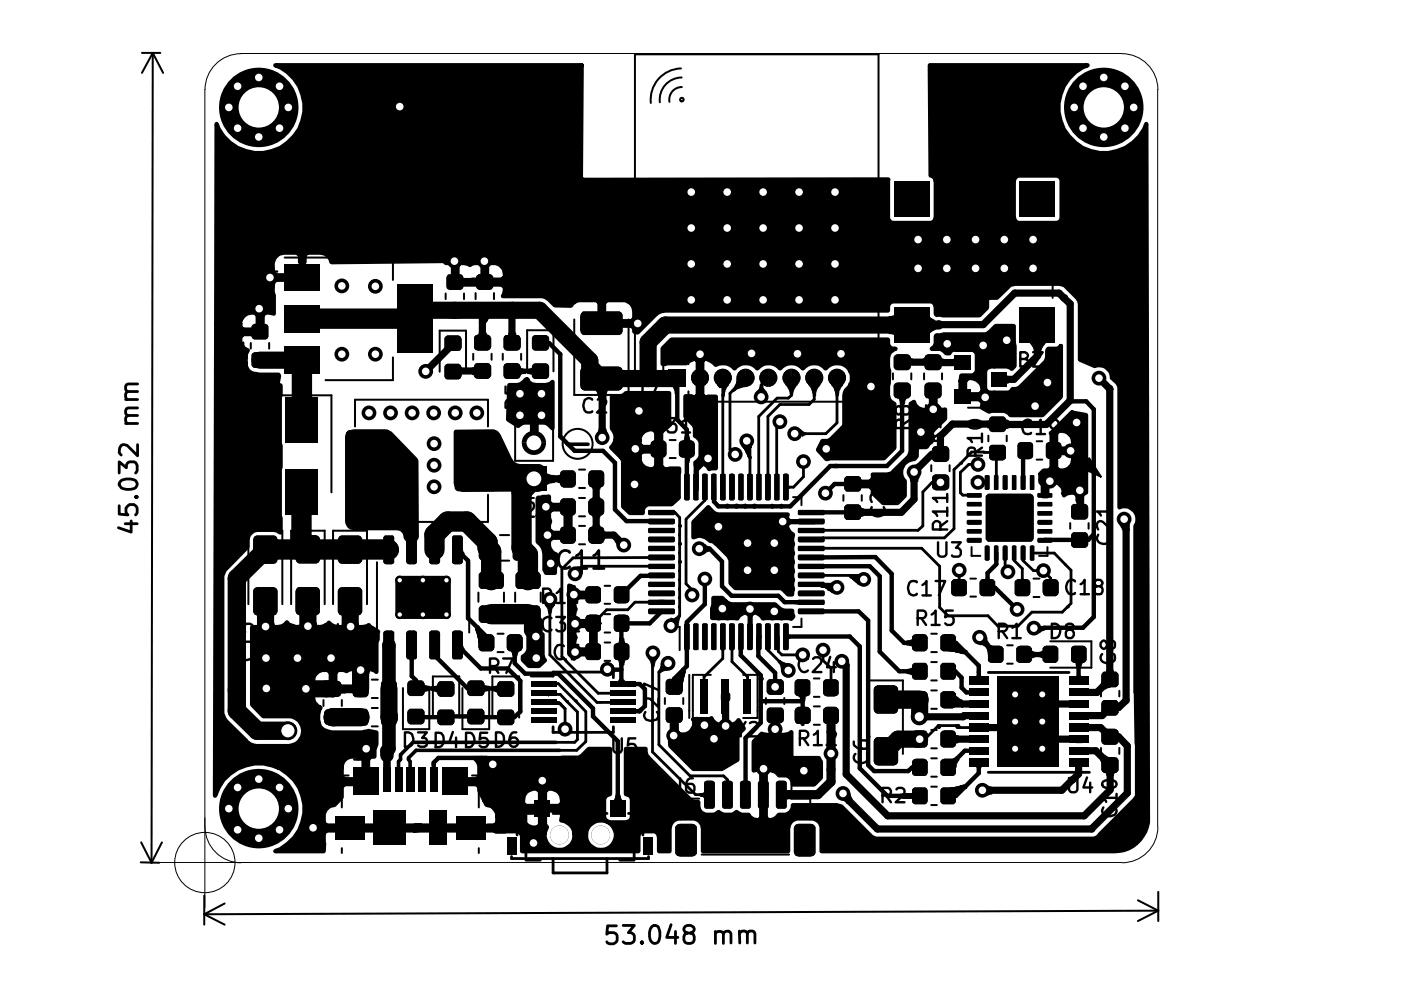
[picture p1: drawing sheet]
<svg xmlns="http://www.w3.org/2000/svg" width="297mm" height="210mm" viewBox="0 0 297 210" stroke-linecap="round" stroke-linejoin="round" font-family="sans-serif">
<g fill="none" stroke="#000" stroke-width=".21">
<path d="M43.4 19v173.4M51.1 11.3h186.7M51.1 11.4a7.6 7.6 0 0 0-7.6 7.6M237.9 11.4a7.6 7.6 0 0 1 7.6 7.6M245.4 19v156.3M69.9 22.4l12.6-.1a2.31 2.31 0 0 0 2.3 2.6 2.31 2.31 0 0 0 2.3-2.6h.4l.3 .3v16.7l-.3 .3h-17.5l-.2-.4v-14.6h1.1l.4 .7 .1 10.4-.1 1.3-.4 .6h4.1l-.5-.9v-4.1l2.7 3.4a1.87 1.87 0 0 1 .5 1.6h4.4l-.9-1-4.3-5.8 2.1-2.7h3.9l.3 .4 .1 1.9v6l-.4 1.2h3.8l-.4-.6v-8.9h-7.3l2.4-2.9 .7-.6h-4.3a2.98 2.98 0 0 1-1.1 2.2l-2.2 2.7v-3.9l.5-1h-5.2zM90.4 26.3a6.1 6.1 0 0 1 7.6-.9l.3 .2-1.4 2.2-.1-.1a2.6 2.6 0 0 0-3.5-.4l-.5 .6a6.8 6.8 0 0 0 0 6.4 2.59 2.59 0 0 0 3.8 .5l.6-.6 1.3 2.3a6.1 6.1 0 0 1-7.8-.1 7.8 7.8 0 0 1-.3-10.1zM99.6 28.5l1.9-.4a6.2 6.2 0 0 1 4.4 .4 4.4 4.4 0 0 1 1.2 2.1v6.4l.4 .6-3.2 .1v-.7a3.3 3.3 0 0 1-3.6 .7 3.3 3.3 0 0 1-2.1-3h2.9a.91 .91 0 0 0 .9 1l1-.1 .7-.6v-1.4a1.73 1.73 0 0 0-2.6 1.1h-2.9a3.1 3.1 0 0 1 2.8-3.2h2.7a1.26 1.26 0 0 0-1.7-1.5l-1.9 .5zM113.8 23.7h3.5v12.9l.3 1.1h-3.2v-.7l-.2 .1a3.6 3.6 0 0 1-5.9-2.6l-.1-1.6h3.2l.1 .8a1.49 1.49 0 0 0 .5 1.5 1.49 1.49 0 0 0 1.6 .1l.7-.3v-4.4a1.64 1.64 0 0 0-2.4 0l-.4 1.4-.1 .9h-3.2a4.6 4.6 0 0 1 2.8-4.9 3.2 3.2 0 0 1 3.1 .6h.2v-3.2l-.2-1.2zM69.8 41a2.86 2.86 0 0 1 2.6 .4 1.39 1.39 0 0 1-.9 2.2h-1.7v-2.2h.5v1.7h1l.5-.2 .4-.4a.93 .93 0 0 0-1-1.1h-1.4zM74.1 41l.3-.1h2.2l.1 .5h-.2h-1.9v.6h1.3l.2 .1v.3l-.2 .1h-1.3v.6h2v.5h-2.5zM77.9 41.3a2.73 2.73 0 0 1 2.9-.1l-.2 .3-1.6-.1-.6 .3 .6 .3a2.07 2.07 0 0 1 1.8 .7 .89 .89 0 0 1-.9 .9h-1.6l-.5-.2 .1-.3h2.1l.2-.2-.1-.2-.9-.2a1.9 1.9 0 0 1-1.4-.5z"/>
<path d="M82.1 41.1l.3-.2 .3 .4v2l-.3 .3-.3-.1zM84.3 41.4a2.49 2.49 0 0 1 2.6-.3l-.2 .4h-.3a2.23 2.23 0 0 0-1.8 .4l-.1 .2a.83 .83 0 0 0 1.1 1h.9l.1-.4-.7-.1-.1-.3 .3-.2h.7l.3 .1v1.1l-.2 .2a2.34 2.34 0 0 1-2.8-.5l-.2-.7zM88.4 41l.4-.1 2 1.8 .1-1.7 .2-.1 .4 .1-.1 2.6h-.3l-2.1-1.7-.1 1.7h-.5zM93.1 40.9h2.4v.4l-.2 .1h-1.8v.6h1.3l.2 .1-.1 .4h-1.4v.6h1.9l.1 .2-.1 .3h-2.3l-.2-.1v-2.4zM96.8 41.1l.3-.2h.5a2.12 2.12 0 0 1 2.3 1.1 1.53 1.53 0 0 1-1.5 1.6h-1.4l-.2-.1v-.4h1.4a.79 .79 0 0 0 .9-.4 .79 .79 0 0 0-.1-.9l-.3-.3-1.3-.1v1.7h-.6zM104 41l.3-.1 .2 .1 .8 1.7 .7-1.2 .4 .2 .5 1 .9-1.8h.2l.2 .3-1.1 2.4h-.4l-.6-1.2-.6 1.2h-.4zM109.3 41l.3-.1 .3 .1v2.6h-.2l-.4-.1zM110.9 40.9h2.8v.5h-.1h-1.1v2.2h-.4l-.1-.1v-2.1h-1h-.2zM114.7 41l.2-.1 .3 .1v1h1.9v-1l.2-.1h.2l.1 .2v2.5h-.5v-1.1h-1.9v1l-.3 .1-.2-.1zM100.2 78l1-.4 1 .5a.72 .72 0 0 1 0 1.1l-1 .6-.5-.3h-.4zM101.6 70.7l1.5-.1 .1 .6 .2 .3-.5 1a.72 .72 0 0 1-1.1 0l-.6-1 .3-.3zM102.2 66a.72 .72 0 0 1 1.1 0l.5 1.1-.6 1.2-1.6 .1 .2-.5a1.96 1.96 0 0 1 .4-1.9z"/>
<path d="M107.9 70.6l1.4 .1 .4 .9-.5 .9a.62 .62 0 0 1-.6 .4 .62 .62 0 0 1-.5-.4l-.6-.9 .3-.5zM108.6 78.4l1.3-.7a2.38 2.38 0 0 0 1.6 .7v.7a2.04 2.04 0 0 0-1.6 .7l-1.3-.8zM111.8 78.4l.8-.2 .8-.5 1 .5a.62 .62 0 0 1 .4 .5 .62 .62 0 0 1-.4 .6l-1 .5-.8-.5-.7-.1zM188.5 67.1l1.3-.3 .9-.5 2.2 1.3a1.59 1.59 0 0 1 0 2.6l-2.2 1.3-.9-.5-1.3-.3zM191.3 76.5l1.2-.8 .6 .4h.3v.6l-1.1-.1-1.1 .3zM193.4 67.9l.4-.3 2.1-1.2 .7 .4a5.4 5.4 0 0 0 2.4 1.5v1.3l-.3 .1a5.2 5.2 0 0 0-2.4 1.6l-.3 .2-2.2-1.3a1.42 1.42 0 0 1-.4-2.3zM195.7 76.2l.9-.5a1.99 1.99 0 0 1 1.4 1.1l-.3 .6v-.6h-2zM197.8 76.5l1.3-.8 .4 .4 .5 .1v1.1l-1 .1-.1 .5-1.1-.7zM202.2 76.2l.8-.3a1.75 1.75 0 0 1 1.3 1l-.5 .5 .1-.6-1.7 .2zM212 80l.8-.5 .9 .3v1.4l-.9 .3-.8-.5a.63 .63 0 0 1 0-1zM219 69a1.41 1.41 0 0 1 2.3 .4l1.2 2v.3l-1.4 1.7-.3 .8h-1.6l-.5-1.1-.8-.9v-1h-.3zM126.7 80.6a1.04 1.04 0 0 1 1.7 0l.8 1.4-.1 .4a2.46 2.46 0 0 0-.7 2.2l-1.4-.1a3.3 3.3 0 0 0-1.1-2.3z"/>
<path d="M127 90.9h1.5l.2 .8-.6 1.1h-.6l-.8-1.1 .3-.3zM143 80.4a.75 .75 0 0 1 1.2 0l.6 1.1h-1v2l-.7-.1-.3-1.3-.4-.5zM145.2 92.5h.9l.1 .6 .6 1-.8 1.2-.3 .1a1.99 1.99 0 0 1-1.1-1.4l.6-.9zM145.3 95.2h.7l.8 1.2-.5 .8-.3 .9h-.5v-2.1h-.7zM152.9 80.1a.72 .72 0 0 1 1 .3l.6 1-.2 .4a2.77 2.77 0 0 0-.8 2.2l-.5-.1v-.2h.5v-1.5h-1l-.4-.6zM156.4 80.1l1.1-.2a.67 .67 0 0 1 .7 .1 .67 .67 0 0 1 .2 .7l-.3 1.2-1.8 .5-.7 .6-.4-.3a3.1 3.1 0 0 0 1.1-2.4zM157.9 93.7a.63 .63 0 0 1 1 0l.4 1a2.37 2.37 0 0 0-.1 2.3h-.5l-.5-1.3-.8-1.2zM157.9 93.7a.63 .63 0 0 1 1 0l.4 .8-.3 1 .2 1.6-.5-.1-.4-1.1-.9-1.4zM158.4 92.8l1 1.8-.3 .4a2.1 2.1 0 0 0 .1 2.1h-.4l-.9-1.8-.5-.7zM161.2 81.7h.5l.2 .8 .5 .5-.5 1-.5 .3-.4-.3-.5-.8 .5-.7zM167.2 80.4a.75 .75 0 0 1 1.2 0l.6 1.2a4.1 4.1 0 0 0-1.1 2.2l-.3-.1a3.4 3.4 0 0 0-1-2.1zM169 91.3l.5-.2h.3l.8 .6v.5l-.5 .3z"/>
<path d="M172 80.4a.75 .75 0 0 1 1.3 0l.6 1-.4 .6a2.75 2.75 0 0 0-.6 1.9l-.4 .1a6 6 0 0 0-1.1-2.6zM177.1 80.1a.72 .72 0 0 1 1 .3l.6 1-.2 .4a2.7 2.7 0 0 0-.7 2.1l-.5 .1-.1-.4a3.1 3.1 0 0 0-.9-2zM190.8 83h1.1l.5 1.1a2.02 2.02 0 0 0-.7 1.5h-.8l-.1-.7-.5-.8 .4-.8h.4h-.4zM193.8 98.7l.5-.1 .4-.3h.2v1.9l-.5 .2a.63 .63 0 0 1-.8-.8zM209.4 89.3l.7-.2 .3-.2 1 .6a.72 .72 0 0 1 0 1.1l-1 .5-.4-.3-.6-.1zM216.9 95.8a.62 .62 0 0 1 .5-.3 .62 .62 0 0 1 .6 .3l.2 .3-.6 .3-.2-.1-.7 1.4-.3-1.1zM87.1 114.6h.5l.2 .8 .2 .4-.5 .8h-.4l-.5-.7 .4-.7zM97 116.5h.4l.7 .1 .1 .5 .2 .3-.6 .6-.4-.3h-.3l-.2-.7zM113.2 101l1.8-1.1h.2a3.9 3.9 0 0 0 2.4 1v1.3a4.6 4.6 0 0 0-2.6 1.1l-1.4-.9a.94 .94 0 0 1-.4-1.4zM118.3 100.9l.5-.1 .5-.3 1 .5a.72 .72 0 0 1 0 1.2l-1 .5-.9-.4zM125.7 105.5h1.5v.3l.4 .6-.6 .9a.62 .62 0 0 1-.5 .4 .62 .62 0 0 1-.6-.4l-.6-.9 .4-.5zM125.8 111.4l1.4 .1 .4 .9-.6 .9a.62 .62 0 0 1-.5 .4 .62 .62 0 0 1-.6-.4l-.6-.9 .4-.5z"/>
<path d="M126.1 107.5h.7l.8 1.2-.5 1h-1.3l-.1-.2v-.3l-.4-.5zM126.1 101.6h.7l.8 1.1-.4 .6v.4l-1.5-.1-.1-.6-.3-.3zM126.4 113.2l1.2-.8 .6 .3v1.6l-.6 .3-.9-.5-.3-.3zM130.4 114.8l.2-.2h1.8l.1 .6a.6 .6 0 0 1-.6 .7l-1-.3-.2-.6zM139.6 110.4l.3-.1 .4 .4-.4 .3-.3-.1zM139.6 119.8h.3l.4 .4-.6 .2h-.1zM139.6 118l.3-.1 .4 .4-.4 .3-.3-.1zM140.4 108.5l.3-.2 .3 .1v.3l-.4 .3-.3-.2zM148.5 115.9l.9-.5 .6 .5 .4 .1v.8l-1.1 .6-.8-.5a.63 .63 0 0 1 0-1zM172.2 116.1l.2-.1h.4v.5l-.4 .1-.2-.1zM172.2 114.3l.2-.2 .4 .1v.5l-.4 .1-.2-.2zM172.2 112.3l.2-.2 .4 .1v.5l-.4 .1-.2-.2z"/>
<path d="M193.3 100.3a.63 .63 0 0 1 1.1 0l.5 .8-.3 .5v.5h-1.5v-.5l-.3-.4zM228.6 113.9a.67 .67 0 0 1 .5 .7 .67 .67 0 0 1-.5 .6zM237.9 110.3a.63 .63 0 0 1 1 0l.5 .9-.1 .8 .2 .4-1.5-.1-.6-1zM87.1 136.8h.4l.6 .8-.3 .4v.4h-.9l-.1-.5-.2-.3zM91.8 136.9l.2-.1h.4l.5 .8-.2 .3-.1 .5h-.9v-.4l-.3-.4zM97 136.8l.4-.1 .7 .2 .3 .7-.6 .6-.7-.3-.2-.7zM100.9 133.3l.6-.6 .1 .3a2.74 2.74 0 0 0 1.5 1.7l.6 2.2-2.1-.6-.1-1zM101 133.1l.5-.3 .1 .4a2.41 2.41 0 0 0 1.6 1.6l.2 1-.1 .6-.6 .2-1.1-.3-.2-1.4-.5-1.4zM101 133.1l.5-.3 .6 1.3 .4 .4 .7 .3 .2 1.3-.4 .5-1.4-.4-.1-.9-.6-1.8zM108.7 136.5a.63 .63 0 0 1 1 0l.6 1-.8 1.6h-.7l-.1-.5-.6-1.1zM116.3 127.1h.6l.7 1.2a2.31 2.31 0 0 0-.8 1.7h-.4a2.31 2.31 0 0 0-.8-1.7zM122 120.4l1.4-.4 .3 .4-.3 1.3-.9 .3-.6-.2-.1-.6z"/>
<path d="M131.3 138.4l.2-.3h.6l.8 1.2-.5 1-.2 .7-.8-.1-.1-.6-.5-.9zM131.4 135.4h.9l.1 .8 .5 .7-.5 1.1a.62 .62 0 0 1-.6 .3 .62 .62 0 0 1-.5-.3l-.5-1.1 .5-.7zM138 138.6l.5-.2 .2 .1 .7 1-.5 .8-.3 1.1h-.4l-.2-1.1-.5-.7zM142.4 131.3a2.13 2.13 0 0 0 1.6-.9l.2 .4-.3 .9-.1 .8a1.65 1.65 0 0 1-1.5 .3l-.2-.6zM149.1 123l.4-.3 .4 .3zM172.2 123.7l.2-.1 .3 .1 .1 .5h-.4l-.2-.1zM172.2 121.9l.2-.2 .4 .1v.5l-.4 .1-.2-.2zM173.4 123.8l1.1 .1a1.94 1.94 0 0 0 1.9-.2 1.49 1.49 0 0 1 1.3 .9l-.1 .3-1 .7-1.1-.6-.3-.3-1.8-.5zM173.4 123.8l.8 .1a3 3 0 0 0 2-.1l.2-.1a1.49 1.49 0 0 1 1.3 .9l-.1 .3-1 .7-1.1-.6-.3-.3-1.8-.5zM173.4 123.7a3.2 3.2 0 0 0 2.9 0l.2-.1 1.7 1-1.7 1-1-.6-.3-.3-1.8-.5zM180.1 121.9a1.87 1.87 0 0 0 2.1 .1l.7 .4 .4 .5a1.49 1.49 0 0 1-1.3 .9l-1.2-1.1-.5-.2zM180.1 121.9a1.87 1.87 0 0 0 2.1 .1l.7 .4 .4 .5a1.49 1.49 0 0 1-1.3 .9l-1.7-1.4z"/>
<path d="M180.1 121.9l.2 .1a1.37 1.37 0 0 0 1.6 0l.2-.1 1.8 1-1.8 1-2-1.6zM192.2 135.9a2.29 2.29 0 0 0 1.6-.6l1.1 .5a.62 .62 0 0 1 .3 .5 .62 .62 0 0 1-.3 .6l-1.1 .5-.7-.5-.8-.1zM200.5 135.8l2.2 .6 .1 .4a2.75 2.75 0 0 0 2.2 1.2l-.6 .6-3.3-.6zM201 136.3l.6-.2 1 .3a2.8 2.8 0 0 0 2.2 1.6h.1a1.17 1.17 0 0 1-1.7 .3l-2-.3a2.01 2.01 0 0 1-.2-1.7zM201 136.3l.6-.2 1 .3 .2 .5 .4 .3 1 .6 .7 .2v.1a.95 .95 0 0 1-1.4 .3l-1.7-.4h-.6a2.01 2.01 0 0 1-.2-1.7zM207.6 135.1l.6-.1 1.1 .3v.5l.5 .9-.5 .5-1-.5h-.5l-.2-1zM208.9 136.9l.6-.5a1.46 1.46 0 0 0 1.4 .7l.2 .1 .3 1a.66 .66 0 0 1-.8 .9l-1.1-.5-.1-.7zM217.1 138.5l1.3-.8a2.02 2.02 0 0 0 1.5 .7v.8l-.9 .2-.6 .4-1.3-.7zM219.2 133.1h2.2v.5h-.3l-.8 .6-.9-.5zM219.9 138.5l1.6-.8 1 .5a.62 .62 0 0 1 .4 .6 .62 .62 0 0 1-.4 .5l-1 .5-.8-.5-.7-.1zM228.2 139a.62 .62 0 0 1 .6-.4 .62 .62 0 0 1 .5 .4l.5 1-.7 1.6h-.8l-.2-.9-.4-.7zM88.2 145.7l1.3-.8 .7 .5 .8 .1 .1 .8-.9 .2-.8 .5-1.2-.7z"/>
<path d="M91.6 145.6l1.2-.2 .5-.3 1.1 .5a.62 .62 0 0 1 .3 .5 .62 .62 0 0 1-.3 .6l-1.1 .5-.4-.3-1.2-.5zM100.9 145.7l1.3-.8 .7 .5 .8 .1 .1 .8-.9 .2-.8 .5-1.2-.7zM104.3 145.6l1.2-.2 .5-.3 1.1 .5a.62 .62 0 0 1 .3 .5 .62 .62 0 0 1-.3 .6l-1.1 .5-1-.6-.6-.2zM115.3 146.9l.4-.2 .2 .1 .4 .3v.4l-.9-.3zM115.4 145l.3-.3h.4v.5l-.4 .3-.4-.3zM131.4 148.7l.2-.2 .4 .5-.4 .3-.2-.2zM131.4 146.8l.2-.1 .4 .2v.2l-.4 .3-.2-.1zM140.2 140.8l1-.4a.6 .6 0 0 1 .7 .7l-.4 1-.7 .1-.9 .4-.2-.3 .4-.8zM144.7 141.7l.5 .7-.6 3.2-2.1 .6 .5-2.1 .4-.1a1.57 1.57 0 0 0 .8-1.1zM144.7 141.9v-.1a.9 .9 0 0 1 .3 1.4l-.5 2.4-1 .3-.6-.1-.2-.6 .3-1.1a3.8 3.8 0 0 0 1.7-2.2zM144.7 141.9v-.1a1.13 1.13 0 0 1 .2 1.8l-.3 1.9-1.1 .4-.6-.1-.2-.4 .3-1.3a3.2 3.2 0 0 0 1.7-2.2zM158.2 146.7h.5l.2 .4-.4 .6-.3-.1-.3-.4z"/>
<path d="M165 140.3l.3-.3 1.3 .7 .6 .1 .2 .9a.62 .62 0 0 1-.7 .7l-1-.4a2.68 2.68 0 0 0-.7-1.7zM169.6 146.1a.62 .62 0 0 1 .6-.3 .62 .62 0 0 1 .5 .3l.5 .8a.46 .46 0 0 1-.6 .5v1.1h-.8a2.03 2.03 0 0 0-.7-1.4zM192.2 142l.9-.2 .8-.5 1.2 .7 .1 .4-.1 .3-1.2 .8-.8-.5-.8-.2zM201 148.1l1.4-.7 .4 .4 1.2 .7 .1 1.5-1-.5h-.9l-.9-.5-.3-.3zM201 156.4l1.2-.7 .6 .3h.4v1.4l-.5 .1-.4 .4a1.99 1.99 0 0 1-1.3-1.1zM206.5 158.8l.5-.1 .5 .3v.5l-.5 .3-.5-.2zM206.5 146.4l.5-.1 .5 .3v.5l-.5 .3-.5-.1zM207.1 143.3h.9l.1 .4-.5 .7-.3-.2-.2-.5zM228.3 143.3h.9v.4l-.4 .7h-.2l-.5-.7zM233.7 144.1a1.96 1.96 0 0 1 1.8 0l.1 .6-.3 1.1h-.6l-.3 .3-1-1 .2-.4zM43.5 175.3a7.6 7.6 0 0 0 7.6 7.6M84.2 164.3h.7l.2 .5-.5 .6-.3-.1-.3-.5z"/>
<path d="M86.7 164.4l.6-.1 .3 .5-.3 .5h-.6l-.2-.5zM130.6 168.5h.8l.1 .6 .6 1-.5 1.1a.69 .69 0 0 1-1.2 0l-.5-1.1 .6-1zM148.5 168.3l.6-.1 .5-.3 .9 .5v.4l-.9 .5-.5-.4-.6-.1zM148.5 168.3h.5l.6-.4 .9 .5v.4l-.9 .5-.5-.4-.6-.1zM153.5 167.7l.2-.2 1.2 .1 .1 .2-.4 .6-.3 .2-.4-.2zM157.4 167.8h.8v-.8h.3v.3l.3 .4-.3 .7-.4 .2-.4-.2zM178.7 168.2l.6-.2 .9 .3 .4 1.2-1 .9-.5-.6-.3-.1zM191.1 168.4l4-.2-.9 .5 .9 .7-4-.2zM191.1 168.5l.4-.1 3.7-.2a.69 .69 0 0 0 0 1.2l-3.7-.2a.47 .47 0 0 1-.4-.7zM201.1 167.3l2.4-.5a.9 .9 0 0 1 1.4 .2l-.5 .3a2.89 2.89 0 0 0-1.8 1.4l-1 .3-.6-.1-.1-.6zM201.1 167.3l3.3-.8 .5 .5-.6 .3a2.62 2.62 0 0 0-1.6 1.1l-.1 .3-1 .3-.6-.1-.1-.6zM201.1 167.2l3.3-.7 .6 .6a3.4 3.4 0 0 0-2.3 1.4v.2l-2.2 .6z"/>
<path d="M201.1 161.2l1.6-.7 .6 .5-.6 1.1v.5l-1.1 .4-.6-.1-.1-.6zM207.3 161.8l.2-.1 .3 .1 .3 .5-.1 .5h-.9v-.5zM208.3 167.3l1.1-.7 .4 .2 .5 .1v1.5l-.9 .2-1.1-.7zM233.4 161.2l1-1 .3 .3 .6 .2 .3 1.1-.1 .5-.7 .2-1.1-.3v-.4zM234.8 162.4a.72 .72 0 0 1 1.1 0l.5 1-.3 1h-1.4l-.1-.6-.3-.4zM245.5 175.3a7.6 7.6 0 0 1-7.6 7.6M33.9 182.9h203.9"/>
<circle cx="84.8" cy="22.6" r="1.76"/>
<circle cx="43.4" cy="182.9" r="6.4"/>
</g>
<g fill="#000">
<path d="M58.4 13.8h64.9l-.2 23.9 .3 .4h64.9v8.2l.3 .6 .7 .4h8.1l.4-.2a1.21 1.21 0 0 0 .6-1.1v-7.6h16.5l.1 7.9a1.12 1.12 0 0 0 .9 1l8.4-.1a1.12 1.12 0 0 0 .8-.9v-8.2l-.4-.6-.6-.3h-8.2l-.7 .5-.3 .7h-16.5l-.2-.7-.4-.3-.5-.2-.2-23.4h33.5a9.6 9.6 0 0 0-3.3 15.8 9.6 9.6 0 0 0 15.7-3.3l.4 148.1a7.2 7.2 0 0 1-7.1 6.1h-62.1v-5.2a2.38 2.38 0 0 0-1.8-1.8h-3.5l-.5 .2a2.12 2.12 0 0 0-1.3 2v4.8h-18v-4.8l-.2-.8a2.24 2.24 0 0 0-1.6-1.4h-3.6l-.4 .2a2.12 2.12 0 0 0-1.4 2v4.8h-2.2v-3.3a1.12 1.12 0 0 0-1-1h-2.4l-.8 .5-.2 .5v3.3h-24.6v-3.3l-.2-.5h4.9a3.2 3.2 0 0 0 3.2 3.5 3.2 3.2 0 0 0 3.2-3.5h2.4v.7a3.2 3.2 0 0 0 4.6 2.5 3.2 3.2 0 0 0 .9-5.1 3.2 3.2 0 0 0-5.1 .8l-.4 1.1h-2.4l-.1-.6a3.4 3.4 0 0 0-2.7-2.2l.2-1.5-.6-.6h-3.1v3.1l.5 .5-.6 1.3h-4.9l-.7-.5-4.7 .1-.2-.2h-1.7l.1-1.1h1.6l.6-.5v-1.4h5.4l.1 .4a2.35 2.35 0 0 0 2.9 2l.6-.6v-3.1h-3l-.6 .6v.7h-5.4a2.47 2.47 0 0 0-2.3-2.5l-.5-1h8.2v.7l.6 .6h3v-3h1v3h3.1l.6-.6a2.57 2.57 0 0 0-3.1-3l-.6 .6h-1a1.86 1.86 0 0 0-3 0 2.3 2.3 0 0 0-.6 1.7h-8.2l-1.1-2v-.8l-.6-.6-4.9 .1-.1-1.1h5l.6-.6v-2.3l-.4-.9-.6-.7h22l.8-.5 1.4-1.4h4.5v9.6l-.9 .4-.3 .6v4l.3 .5 .9 .5h3.4l.8-.3 .5-.7v-4l-.5-.8-.8-.2v-9.6h4.2v.9a.67 .67 0 0 0 .5 .8l9.1 9.2a1.75 1.75 0 0 0 1.5 .4 2.2 2.2 0 0 0 1.6 2.7 3.3 3.3 0 0 0 2.8-.5l1 .5h1.8l1-.6 1 .6h1.5a2.33 2.33 0 0 0 2.1 1.1l.6-.5v-9.6l-.6-.6-1 .2v-6.1l1.7-1.7 1.8 .2 .7-.6v-4l1 .1-.1 3.9 .6 .6 1.7-.1 .6-.5v5.3l.2 .2h5.6l.4 .8v3.4l-1.4 1.4h-4.5v-.5a1.88 1.88 0 0 0-1.4-1.4h-1.6l-.7-.8-.9-.4h-.6l-.6 .6v9.6l.6 .5h.6a2.47 2.47 0 0 0 1.6-1.1 3 3 0 0 0 2.5-.5l.5-1v-.6h9.3l1 .3 6.5 6.5 .7 .3h46.3a1.83 1.83 0 0 0 1.3-.9l7.3-7.3 .5-.6a365.4 365.4 0 0 0-.2-22.3l-.1-35.2a2.73 2.73 0 0 0-.2-3.2 2.73 2.73 0 0 0-3.1-.7v-25.6l-.6-1-1-.9a2.7 2.7 0 0 0-3.7-2.5l-3.1-1.4v-11.7l-.2-.8-.4-.7-2.6-2.5-.5-.2-.6-.1h-9.6l-.7 .1-.7 .4-2.3 2.4-1.9 .1-.2 .3v1.7l-1.7 1.6h-9l-.2-.2v-1.4a1.32 1.32 0 0 0-1-1.3h-8.1l-.7 .3a1.82 1.82 0 0 0-.3 1.6l-47.7 .1a2.81 2.81 0 0 0-1.7 .9l-3.7 3.7-.7-.2v-.7l-.6-.6h-3.5l-3-.9-.4 .1 .1-4h1v3.9h5.8l.6-.6v-1.4a2.48 2.48 0 0 0-2-2.5h-3.8l-.6 .6h-1l-.6-.6h-3.9l-1.2 .7-.4 .5-3.4-.1-.9-.9a2.95 2.95 0 0 0-2.3-1.1l-7.8 .1 .3-.4 .2-1.5-.7-.6h-10.4l.1-4h.9v3.1l5.3-.1v-3h1v3h3.1l.7-.6v-.6a2.51 2.51 0 0 0-3.3-2.3l-.5 .5h-1l-.6-.5h-1.2l-.9 .4-.3-.3-1.7-.1-.6 .5h-.9l-.7-.5h-.9l-.3-.5-24 .2a2.37 2.37 0 0 0-2.3-1.9h-2.7l-.6 .5v1.5h-1v-1.5l-.7-.5h-3.1a2.35 2.35 0 0 0-2 2.4l.1 1.8 .6 .6h4.1l.6 .4-.2 .5h-4.5l-.6 .7-.1 1.7 .2 .9v3.9l-1.7-.2-.6 .5 .1 4h-4.3l-.6 .7v1a2.18 2.18 0 0 0 1.6 1.8 2.2 2.2 0 0 0-.4 1.7v.8a2.1 2.1 0 0 0 2 2.5l.9 .2h4.1v.3l-.2 1.6 .2 .3h.4v2.2l-.2 .2v10.1l.2 .2v4.7l-.2 .3v10l.2 .4v3.1l-.7-.4-.8-.2h-3.3a2.32 2.32 0 0 0-2.2 2.2v1.5l-4.9 4.9-.5 1.1v29.3l.5 1.2 .4 .5 4.4 4.4 .9 .5 1 .3h7a3.2 3.2 0 0 0 3-3 3.2 3.2 0 0 0-2.6-3.4h-5.9l-2.3-2.4v-5h12.8v.6l.7 .6h3.1v-3h1v3h4.9v-3.1l-.6-.6h-1l-1 .4-.5-.3h-1.2l-.6 .6h-1l-.6-.6h-1.2a2.44 2.44 0 0 0-2 2.4h-12.8v-11.4h1.7l.6-.6v-2h1v2l.6 .6a4 4 0 0 0 3.2-.7l.2-.3 .5 .5 1 .4h1.9l.6-.6v-1.8h1v1.8l.6 .6a3.2 3.2 0 0 0 3.3-.9l.6 .5a4.8 4.8 0 0 0 2.9 .5l.6-.6v-1.8h.9v1.8l.6 .6h1.5l1-.2 .4-.3 .2 .4 1.7 1v1.7l-.3 .7v6.2a2.63 2.63 0 0 0-2.2-.6l-.6 .6v4.1h-10l-.7 .6 .1 1a2.28 2.28 0 0 0 1.5 1.9 4 4 0 0 0 .2 4.3l.7 .5 1.7 .4h6.2l1.4-.3 1.7 .3v2.5a4.5 4.5 0 0 0-.4 2.6h-.8l-.6 .6 .1 5.2h-5.1l-.6 .6v2.2l-1.5 1.6-.3 .1a2.27 2.27 0 0 0-2 1.9v1.9l.6 .5h2.5l.4 1.1h-2.9l-.6 .6v3.8h-10.2a9.6 9.6 0 0 0 6.2-8.7 9.6 9.6 0 0 0-5.5-9h13.3v1.8l.6 .6h4.1v-4.2l-.6-.6h-2.1l-.5 .2a2.12 2.12 0 0 0-1.5 2.2h-13.3l-1.4-.5a9.6 9.6 0 0 0-12.1 6.4l.2-100h5.1v.6l.6 .6h3.2v-3.1l-.6-.5h-.7a2.46 2.46 0 0 0-2.5 2.4h-5.1l.1-42.4a9.6 9.6 0 0 0 15.8 3.3 9.6 9.6 0 0 0-3.3-15.8zM69.9 22.4l12.6-.1a2.31 2.31 0 0 0 2.3 2.6 2.31 2.31 0 0 0 2.3-2.6h.4l.3 .3v16.7l-.3 .3h-17.5l-.2-.4v-14.6h1.1l.4 .7 .1 10.4-.1 1.3-.4 .6h4.1l-.5-.9v-4.1l2.7 3.4a1.87 1.87 0 0 1 .5 1.6h4.4l-.9-1-4.3-5.8 2.1-2.7h3.9l.3 .4 .1 1.9v6l-.4 1.2h3.8l-.4-.6v-8.9h-7.3l2.4-2.9 .7-.6h-4.3a2.98 2.98 0 0 1-1.1 2.2l-2.2 2.7v-3.9l.5-1h-5.2zM91.1 25.6a6.4 6.4 0 0 1 7.2-.1v.1l-1 1.6-.4 .6-.1-.1a2.6 2.6 0 0 0-3.5-.4l-.5 .6a6.8 6.8 0 0 0 0 6.4 2.59 2.59 0 0 0 3.8 .5l.6-.6 1.3 2.3a6.1 6.1 0 0 1-7.8-.1 7.8 7.8 0 0 1-.3-10.1zM99.6 28.5l1.9-.4a6.2 6.2 0 0 1 4.4 .4 4.4 4.4 0 0 1 1.2 2.1v6.4l.4 .6-3.2 .1v-.7a3.3 3.3 0 0 1-3.6 .7 3.3 3.3 0 0 1-2.1-3h2.9a.91 .91 0 0 0 .9 1l1-.1 .7-.6v-1.4a1.73 1.73 0 0 0-2.6 1.1h-2.9a3.1 3.1 0 0 1 2.8-3.2h2.7a1.26 1.26 0 0 0-1.7-1.5l-1.9 .5zM113.8 23.7h3.5v12.9l.3 1.1h-3.2v-.7l-.2 .1a3.6 3.6 0 0 1-5.9-2.6l-.1-1.6h3.2l.1 .8a1.49 1.49 0 0 0 .5 1.5 1.49 1.49 0 0 0 1.6 .1l.7-.3v-4.4a1.64 1.64 0 0 0-2.4 0l-.4 1.4-.1 .9h-3.2a4.6 4.6 0 0 1 2.8-4.9 3.2 3.2 0 0 1 3.1 .6h.2v-3.2l-.1-.9zM69.8 41a2.86 2.86 0 0 1 2.6 .4 1.39 1.39 0 0 1-.9 2.2h-1.7v-2.2h.5v1.7h1l.5-.2 .4-.4a.93 .93 0 0 0-1-1.1h-1.4zM74.1 41l.3-.1h2.2l.1 .5h-.2h-1.9v.6h1.3l.2 .1v.3l-.2 .1h-1.3v.6h2v.5h-2.5zM78.1 41.1a3.1 3.1 0 0 1 2.7 .1l-.2 .3-1.6-.1-.6 .3 .6 .3a2.07 2.07 0 0 1 1.8 .7 .89 .89 0 0 1-.9 .9h-1.6l-.5-.2 .1-.3h2.1l.2-.2-.1-.2-.9-.2a1.9 1.9 0 0 1-1.4-.5l.1-.6zM82.1 41.1l.3-.2 .3 .4v2l-.3 .3-.3-.1zM84.3 41.4a2.49 2.49 0 0 1 2.6-.3l-.2 .4h-.3a2.23 2.23 0 0 0-1.8 .4l-.1 .2a.83 .83 0 0 0 1.1 1h.9l.1-.4-.7-.1-.1-.3 .3-.2h.7l.3 .1v1.1l-.2 .2a2.34 2.34 0 0 1-2.8-.5l-.2-.7zM88.6 40.9h.2l2 1.8 .1-1.7 .2-.1 .4 .1v2.4l-.2 .2h-.2l-2.1-1.7-.1 1.7h-.5v-2.6zM93.1 40.9h2.4v.4l-.2 .1h-1.8v.6h1.3l.2 .1-.1 .4h-1.4v.6h1.9l.1 .2-.1 .3h-2.3l-.2-.1v-2.4z"/>
<path d="M94.7 58.5l.5-.3h2.6l.5 .7v1.8l-.2 .4-.4 .4h-2.5l-.3-.2-.2-.4zM96.8 41.1l.3-.2h.5a2.12 2.12 0 0 1 2.3 1.1 1.53 1.53 0 0 1-1.5 1.6h-1.4l-.2-.1v-.4h1.4a.79 .79 0 0 0 .9-.4 .79 .79 0 0 0-.1-.9l-.3-.3-1.3-.1v1.7h-.6zM101.2 58.3l.5-.2h2.1l.4 .2 .4 .4-.1 2.3-.6 .5-2.6-.1-.4-.6v-2zM104 41l.3-.1 .2 .1 .8 1.7 .7-1.2 .4 .2 .5 1 .9-1.8h.2l.2 .3-1.1 2.4h-.4l-.6-1.2-.6 1.2h-.4zM109.3 41l.3-.1 .3 .1v2.6h-.2l-.4-.1zM110.9 40.9h2.8v.5h-.1h-1.1v2.2h-.4l-.1-.1v-2.1h-1h-.2zM114.7 41l.2-.1 .3 .1v1h1.9v-1l.2-.1h.2l.1 .2v2.5h-.5v-1.1h-1.9v1l-.3 .1-.2-.1zM189.5 38.4h7.6v7.6h-7.6zM216.2 38.4h7.6v7.6h-7.6zM53.6 68.8l.3-.1h2.4l.3 .1 .3 .4-.1 2.4-.4 .4-2.7-.1-.4-.4v-2.3zM53.5 74.9l.4-.2h2.4l.3 .1 .3 .4-.1 2.4-.4 .4-2.7-.1-.4-.4v-2.3zM60.2 56h7.6v5.6h-7.6z"/>
<path d="M60.2 73.5h7.6v5.7h-7.6zM60.2 64.7h7.6v5.7h-7.6zM84.2 60.4h7.7v14.4h-7.7zM94.7 64.5l.5-.3h2.6l.5 .7v1.8l-.2 .4-.4 .4h-2.5l-.3-.2-.2-.4zM94.5 77.3l.3-.2h2.5l.2 .2 .4 .6v1.9l-.3 .5-.3 .1-2.7-.1-.4-.5v-2.1zM94.5 71.3l.3-.2h2.5l.2 .2 .4 .6v1.8l-.3 .6-.3 .1-2.7-.1-.4-.5v-2.1zM100.9 71h2.6l.4 .2 .2 .5v1.9l-.2 .5-.5 .2h-2.1h-.4l-.3-.4-.1-2.4zM100.8 77.1l.4-.1h2.3l.3 .1 .3 .6v1.9l-.2 .5-.5 .2h-2.1l-.5-.1-.3-.4v-2.2zM101.2 64.3l.4-.2 2.5 .1 .5 .5v2.2l-.2 .2-.5 .4-2.6-.1-.4-.6v-2zM100.3 77.9l.9-.3 1 .5a.72 .72 0 0 1 0 1.1l-1 .6-.5-.3h-.4zM102.2 66a.72 .72 0 0 1 1.1 0l.5 1.1-.6 1.2-1.6 .1 .2-.5a1.96 1.96 0 0 1 .4-1.9zM101.6 70.6h1.5l.1 .6 .2 .3-.5 1a.72 .72 0 0 1-1.1 0l-.6-1 .3-.3z"/>
<path d="M106.8 71.4l.5-.4h2.6l.3 .2 .2 .5v1.9l-.2 .4-.5 .3h-2.3l-.4-.1-.2-.5zM106.8 77.4l.7-.4h2.1l.6 .2 .2 .5v1.9l-.2 .5-.5 .2h-2.3l-.4-.1-.2-.4zM107.9 70.6l1.4 .1 .4 .9-.5 .9a.62 .62 0 0 1-.6 .4 .62 .62 0 0 1-.5-.4l-.6-.9 .3-.5zM108.6 78.4l1.3-.7a2.38 2.38 0 0 0 1.6 .7v.7a2.04 2.04 0 0 0-1.6 .7l-1.3-.8zM111.8 78.4l.8-.2 .8-.5 1 .5a.62 .62 0 0 1 .4 .5 .62 .62 0 0 1-.4 .6l-1 .5-.8-.5-.7-.1zM112.9 77.3l.5-.3h2.4l.4 .3 .2 .4v2l-.2 .4-.4 .2h-2.7l-.3-.5v-2.2zM112.9 71.3l.5-.3h2.4l.4 .3 .2 .4v2l-.2 .4-.4 .2h-2.7l-.3-.6v-2.1zM123.2 66.5l.4-.5h7.8l.6 .7v3.7l-.3 .5-.4 .1h-7.6l-.5-.4-.2-.5v-3.1zM123.2 78.1l.3-.3 .4-.1 7.6 .1 .5 .6v3.7l-.2 .4-.6 .3-7.6-.1-.4-.3-.2-.6v-3.1zM156.4 80.1l1.1-.2a.67 .67 0 0 1 .7 .1 .67 .67 0 0 1 .2 .7l-.3 1.2-1.8 .5-.7 .6-.4-.3a3.1 3.1 0 0 0 1.1-2.4zM140.5 73.9l1.9-1.9h45.9a1.54 1.54 0 0 0 .7 1.9l.9 .1a2 2 0 0 0-1.6 2v1.7l.2 .9-.1 2.6a5.6 5.6 0 0 0-.1 2.9 1.74 1.74 0 0 0 1.3 1.5v9.4l-2.2 2.2h-11.7l-.5 .1-1.8-1.9 1-1.9 .7 .1 1.1-.5 2.4-2.3 .3-.5 .1-6.5 .3-.9a3.2 3.2 0 0 0 .8-4.6 3.2 3.2 0 0 0-4.6-.6l-.5 .4a3.2 3.2 0 0 0-4.8 0 3.2 3.2 0 0 0-4.8 0 3.2 3.2 0 0 0-4.8 0 3.2 3.2 0 0 0-4.9 0 3.2 3.2 0 0 0-3.9-.8 4.8 4.8 0 0 0-2.2-1.3l-.7 .5v7.4l.7 .4 .5-.2h1.7v15.2h-1l-.4 .1a2.49 2.49 0 0 0-2.1-1.3l-.6 .6v5.1h-.2l-.1-5.7a2.19 2.19 0 0 0 1.1-1.5v-2.7a2.03 2.03 0 0 0-1.1-1.5v-1.8l-.3-.5-1.8-1.8v-4.3h1.3l.7 .3 .7-.4v-7.4l-.7-.5-1.8 1h-4.1l-.9 .2zM189.7 75.4l.5-.3h2.2l.5 .3 .2 .4-.1 2.3-.6 .4-2.5-.1-.4-.5v-2.2z"/>
<path d="M189.5 65.1h7.6v7.6h-7.6zM191.3 76.5l1.2-.8 .6 .4h.3v.6l-1.1-.1-1.1 .3zM188.5 67.1l1.3-.3 .9-.5 2.2 1.3a1.59 1.59 0 0 1 0 2.6l-2.2 1.3-.9-.5-1.3-.3zM193.8 67.6l2.1-1.2 .7 .4a5.4 5.4 0 0 0 2.4 1.5v1.3l-.3 .1a5.2 5.2 0 0 0-2.4 1.6l-.3 .2-2.2-1.3a1.5 1.5 0 0 1 0-2.6zM195.7 76.2l.9-.5a1.99 1.99 0 0 1 1.4 1.1l-.3 .6v-.6h-2zM197.8 76.5l1.3-.8 .4 .4 .5 .1v1.1l-1 .1-.1 .5-1.1-.7zM196.3 75.3l.5-.2h2.1l.5 .3 .2 .4v2.3l-.6 .4-2.6-.1-.4-.6v-2zM202.4 75.3h3.4v3.1h-3.4zM202.2 76.2l.8-.3a1.75 1.75 0 0 1 1.3 1l-.5 .5 .1-.6-1.7 .2zM212 80l.8-.5 .9 .3v1.4l-.9 .3-.8-.5a.63 .63 0 0 1 0-1zM198.4 71.2l.3-.1 .4 .1 .9-.3h8.9l1-.6 1.2-1.2h3.8l.2 8.5-.6 .6-1-.5h-3.4l-.8 .2-.3 .4-.2 .4v3.6l.2 .5 .3 .3 .5 .2h3.9l.7-.4 .3-.4h.7l.8-.3 5.5-5.5 .3-.8v-1.5l.2-.4h1.9l.6-.4 .2-.2v10.7l-3.9 3.9h-6.7l-.6-.6-.8-.3h-2.7l-.5 .1-1.5-.8 .1-1.2-.7-.6h-4l.1-3.8h.9v2.8h3l.7-.6a2.6 2.6 0 0 0-3-2.9l-.7 .7h-.9l.1-1.2h2.3l.4-.1 .6-.6v-3.8l-.2-.5-.8-.5h-3.9l-.5 .2-.4 .6a1.27 1.27 0 0 1-1.3-.6l-.7-.3h-1.7l.7-.8zM216.2 65.1h7.6v7.6h-7.6z"/>
<path d="M219 69a1.41 1.41 0 0 1 2.3 .4l1.2 2v.3l-1.4 1.7-.3 .8h-1.6l-.1-.6-1.2-1.4v-1h-.3zM60.5 84.3h6.9v9.6h-6.9zM74 91.9l1.1-.4 7 .1 .7 .3 5.3 5.5 .2 .3v16.1l-.3 .5-.2-.2h-.9l-.3 .4-.2-.1a1.49 1.49 0 0 1-.5-1.2 1.68 1.68 0 0 0-1.7-1.2h-9.1a1.45 1.45 0 0 1-1.5-1.5v-17.9zM96.6 91.6l7.8-.1a1.48 1.48 0 0 1 1.3 .8l2.5 5.2a2.57 2.57 0 0 0 2.1 1.3h4l.8 .6h-.2l-1.7 .9a1.5 1.5 0 0 0 .1 2.6l1.4 .8-.7 .1h-15.9a1.45 1.45 0 0 1-1.5-1.4zM108 81.7a3.3 3.3 0 0 0 3.3-1l.2-.2h.3a1.75 1.75 0 0 0 1.9 1.2 5.6 5.6 0 0 0 3.1-.4l.3-.3v9.8l-.8-.8-1.8-.9-.8 .5v4.9l-1-.1 .1-4.8-.8-.5-.9 .4-1.2 .8-2.2-1.4zM110.6 93.9h5.2a2.57 2.57 0 0 1-2.6 2.6 2.57 2.57 0 0 1-2.6-2.6zM111.6 91.9a2.57 2.57 0 0 1 2.7-.3 2.57 2.57 0 0 1 1.5 2.3h-5.2a2.57 2.57 0 0 1 1-2zM113.2 101l1.8-1.1h.2a3.9 3.9 0 0 0 2.4 1v1.3a4.6 4.6 0 0 0-2.6 1.1l-1.4-.9a.94 .94 0 0 1-.4-1.4zM126.7 80.6a1.04 1.04 0 0 1 1.7 0l.8 1.4-.1 .4a2.46 2.46 0 0 0-.7 2.2l-1.4-.1a3.3 3.3 0 0 0-1.1-2.3zM127 90.9h1.5l.2 .8-.6 1.1h-.6l-.8-1.1 .3-.3zM129.8 84.1l2.2-.2 .7-.5h9.2v5.6l.2 1-1.9 1.7v7.1a1.4 1.4 0 0 0 1.8 .6h2l-.1 6.1-1.5 1.4h-4.9a1.57 1.57 0 0 0-1.2 1.9h-2.7l-1.5-1.4v-9.6l-.3-.7h3.8a2.36 2.36 0 0 0 3 2.3l.5-.6v-3.1h-2.9l-.6 .6v.8h-3.8l-2.2-2.2 .6-.8 .2-.7h5.2v.8l.6 .6h2.9v-3.1a1.74 1.74 0 0 0-2.5-.3l-.7 .7-.3 .8v.5h-5.2a2.51 2.51 0 0 0-.6-2.5zM138.1 93.7l.5-.3h2l.6 .4 .1 2.6-.4 .5-2.3 .1-.6-.4-.1-2.5z"/>
<path d="M141.6 78.2h3.9v3.8h-3.9zM143 80.4a.75 .75 0 0 1 1.2 0l.6 1.1h-1v2l-.7-.1-.3-1.3-.4-.5zM145.3 95.2h.7l.8 1.2-.5 .8-.3 .9h-.5v-2.1h-.7zM145.3 92.4l.8 .1 .1 .6 .6 1-.8 1.2-.3 .1a1.99 1.99 0 0 1-1.1-1.4l.6-.9zM144 93.8l.6-.4h2l.4 .2 .3 .5v2.2l-.1 .4-.6 .3-2.2-.1-.5-.5zM147.1 78.7l.8-.4 .5-.1v3.8a1.91 1.91 0 0 1-1.7-1.2 1.91 1.91 0 0 1 .4-2.1zM148.4 78.2a1.91 1.91 0 0 1 1.9 1.9 1.91 1.91 0 0 1-1.9 1.9zM151.9 78.7l.8-.4 .5-.1v3.8a1.91 1.91 0 0 1-1.7-1.2 1.91 1.91 0 0 1 .4-2.1zM153.2 78.2a1.91 1.91 0 0 1 2 1.9 1.91 1.91 0 0 1-2 1.9zM152.9 80.1a.72 .72 0 0 1 1 .3l.6 1-.2 .4a2.77 2.77 0 0 0-.8 2.2l-.5-.1v-.2h.5v-1.5h-1l-.4-.6zM156.7 78.7l.9-.4 .5-.1v3.8a1.91 1.91 0 0 1-1.8-1.2 1.91 1.91 0 0 1 .4-2.1zM158.1 78.2a1.91 1.91 0 0 1 1.9 1.9 1.91 1.91 0 0 1-1.9 1.9z"/>
<path d="M157.9 93.7a.63 .63 0 0 1 1 0l.4 1a2.37 2.37 0 0 0-.1 2.3h-.5l-.5-1.3-.8-1.2zM157.9 93.7a.63 .63 0 0 1 1 0l.4 .8-.3 1 .2 1.6-.5-.1-.4-1.1-.9-1.4zM158.4 92.8l1 1.8-.3 .4a2.1 2.1 0 0 0 .1 2.1h-.4l-.9-1.8-.5-.7zM161.2 81.7h.5l.2 .8 .5 .5-.5 1-.5 .3-.4-.3-.5-.8 .5-.7zM161.6 78.7l.8-.4 .5-.1v3.8a1.91 1.91 0 0 1-1.8-1.2 1.91 1.91 0 0 1 .5-2.1zM162.9 78.2a1.91 1.91 0 0 1 1.9 1.9 1.91 1.91 0 0 1-1.9 1.9zM166.5 78.7l.8-.4 .5-.1v3.8a1.91 1.91 0 0 1-1.8-1.2 1.91 1.91 0 0 1 .5-2.1zM167.8 78.2a1.91 1.91 0 0 1 1.9 1.9 1.91 1.91 0 0 1-1.9 1.9zM167.2 80.4a.75 .75 0 0 1 1.2 0l.6 1.2a4.1 4.1 0 0 0-1.1 2.2l-.3-.1a3.4 3.4 0 0 0-1-2.1zM169 91.3l.5-.2h.3l.8 .6v.5l-.5 .3zM171.3 78.7l.8-.4 .5-.1v3.8a1.91 1.91 0 0 1-1.7-1.2 1.91 1.91 0 0 1 .4-2.1zM172.6 78.2a1.91 1.91 0 0 1 1.9 1.9 1.91 1.91 0 0 1-1.9 1.9z"/>
<path d="M172 80.4a.75 .75 0 0 1 1.3 0l.6 1-.4 .6a2.75 2.75 0 0 0-.6 1.9l-.4 .1a6 6 0 0 0-1.1-2.6zM176.1 78.7l.9-.4 .5-.1v3.8a1.91 1.91 0 0 1-1.8-1.2 1.91 1.91 0 0 1 .4-2.1zM177.5 78.2a1.91 1.91 0 0 1 1.9 1.9 1.91 1.91 0 0 1-1.9 1.9zM177.1 80.1a.72 .72 0 0 1 1 .3l.6 1-.2 .4a2.7 2.7 0 0 0-.7 2.1l-.5 .1-.1-.4a3.1 3.1 0 0 0-.9-2zM189.6 81.5l.6-.4 2.5 .1 .4 .6v2l-.1 .4-.6 .3-2.5-.1-.4-.5zM190.8 83h1.1l.5 1.1a2.02 2.02 0 0 0-.7 1.5h-.8l-.1-.7-.5-.8 .4-.8h.4h-.4zM193.8 98.7l.5-.1 .4-.3h.2v1.9l-.5 .2a.63 .63 0 0 1-.8-.8zM198 94.7h2.8l.5 .5v2.1l-.2 .3-.6 .4h-2.1l-.4-.2-.4-.4v-2.2zM193.1 85.6l.7-.4a2.29 2.29 0 0 0 3 1.7l.6-.6-.1-4h1v4l.6 .6 1.5-.1v2l-2.4 2.3a1.8 1.8 0 0 0-.5 1.5v1.1l-.5 .3-.6 .8h-1.7l-.3 .2v1.7l-.6 .6a2.75 2.75 0 0 0-2.5 1.7 2.75 2.75 0 0 0 .5 3v3.1l-1.5 1.5h-3.1l-2.2-2.1v-.7l-.6-.7h-2.6l-.2-.9h2.8l.6-.6v-1l3.5-.1a.82 .82 0 0 0 .9-.5l3.2-3.1 .3-.6 .2-.7zM196.3 81.3l.4-.2 2.5 .1 .4 .6v2l-.1 .4-.6 .3-2.5-.1-.4-.6v-2zM202.4 82.6h3.4v3h-3.4zM209.9 94.5l.3-.2 2.7 .1 .4 .4-.1 2.5-.5 .3h-2.4l-.3-.1-.3-.4v-2.3z"/>
<path d="M209.8 88.6l.4-.3 2.7 .1 .4 .4-.1 2.5-.5 .3h-2.4l-.3-.2-.3-.3zM210.1 78.9h3.3v3.1h-3.3zM209.4 89.3l.7-.2 .3-.2 1 .6a.72 .72 0 0 1 0 1.1l-1 .5-.4-.3-.6-.1zM215.9 94l.4-.3h2.1l.5 .4 .1 2.7-.3 .4-.4 .2h-1.8l-.7-.5-.1-2.6zM217.1 95.5a.82 .82 0 0 1 1.1 .6l-.6 .3-.2-.1-.7 1.4-.3-1.1zM221.9 94l.4-.3h2.2l.4 .3 .1 .3v2.5l-.3 .4-.4 .2h-1.8l-.7-.5-.1-2.6zM222.8 91.8l.5-.3 4-4.1 3 .6v16.4h-.3l-.6 .6v4.1h-.2l-.6-2.7-.1-.3v-1.1l-.6-.6a3.1 3.1 0 0 0-2.3 .6v-.4h-.2l.2-.2a2.41 2.41 0 0 0-2.9-2.2l-.7 .5v2.5h-.9v-2.5l-.5-.5-.1-1.7 .8-.7h1.1l.6-.6v-3.1h.9v3.1l.6 .6a2.59 2.59 0 0 0 3-3.2l-.6-.5h-4l.1-4.2h.9v3.2h3l.6-.7a2.65 2.65 0 0 0-3-3.1l-.6 .6zM53.9 113.8l.5-.3h3.8l.4 .3 .2 .5v4.5a.9 .9 0 0 1-.7 .7h-3.7a.9 .9 0 0 1-.7-.7v-4.5zM60.5 99.6h6.9v9.5h-6.9zM62.8 113.9l.8-.4h3.4l.7 .5 .1 4.8-.3 .5-.4 .2h-3.8l-.5-.5-.1-.4v-4.2zM73.6 91.4l.5-.2h7.5l.5 .3 .2 .4v11.6l-.6 .6h-7.7l-.6-.4-.1-11.8zM71.9 113.8l.4-.3h3.8l.4 .3 .3 .4v4.7l-.3 .4-.5 .2h-3.6l-.5-.2-.3-.5v-4.5z"/>
<path d="M81.3 113.9l.3-.4h1.7l.3 .4v5.4l-.5 .3h-1.3l-.5-.4zM86.4 113.5h1.7l.3 .3v5.5l-.4 .3h-1.4l-.3-.1-.2-.4v-5.1zM87.1 114.6h.5l.2 .8 .2 .4-.5 .8h-.4l-.5-.7 .4-.7zM91 113.8l.3-.3h1.7l.3 .5v5.1l-.2 .4-.3 .1h-1.4l-.4-.3zM96 113.6l1.8-.1 .3 .4v5.3l-.5 .4h-1.3l-.5-.3v-5.4zM96.5 91.6l.6-.4h7.5l.6 .4 .2 .5v11.2l-.3 .7-.4 .1h-7.7l-.5-.3zM97 116.5h.4l.7 .1 .1 .5 .2 .3-.6 .6-.4-.3h-.3l-.2-.7zM101.8 113.8l.4-.3h2.4l.5 .4 .1 .3v4l-.1 .3-.6 .4h-2.2a.9 .9 0 0 1-.8-.8v-3.8zM109.1 113.6l2.7-.1 .5 .5 .1 4.3-.5 .5-2.5 .1-.6-.5-.1-4.3zM110.7 99h5.1v5.1h-5.1zM114.1 105.5l2.3-.2v1.2l.6 .6h4v6.9h-4l-.6 .6a2.65 2.65 0 0 0 1.6 3l-.1 2.2a2.19 2.19 0 0 0-.3 1.7h-1.8l-.4-.7v-3.3a3.3 3.3 0 0 0-1.4-2.6v-5.6h2.4v.6a1.03 1.03 0 0 1 0 1.3v1.2l.6 .6h2.9v-5h-2.9l-.6 .7v.6h-2.4zM118.9 100.1l.4-.4h2.2l.4 .3 .2 .4v2.3l-.3 .5-.5 .2h-1.8l-.5-.3-.3-.6v-1.9z"/>
<path d="M118.3 100.9l.5-.1 .5-.3 1 .5a.72 .72 0 0 1 0 1.2l-1 .5-.9-.4zM119 105.9l.4-.2h2l.5 .3 .2 .3v2.3l-.4 .6-2.4 .1-.4-.3-.2-.5v-2zM118.9 112l.4-.3h2.2l.4 .2 .2 .5v2.2l-.3 .5-.5 .2h-1.8l-.5-.2-.3-.6v-2zM124.9 100.1l.4-.4h2.2l.4 .3 .2 .4v2.3l-.3 .4-.5 .3h-1.8l-.5-.3-.3-.5v-2.1zM126.1 107.5h.7l.8 1.2-.5 1h-1.3l-.1-.2v-.3l-.4-.5zM126.1 101.6h.7l.8 1.1-.4 .6v.4l-1.5-.1-.1-.6-.3-.3zM125.8 111.4l1.4 .1 .4 .9-.6 .9a.62 .62 0 0 1-.5 .4 .62 .62 0 0 1-.6-.4l-.6-.9 .4-.5zM125.7 105.5h1.5v.3l.4 .6-.6 .9a.62 .62 0 0 1-.5 .4 .62 .62 0 0 1-.6-.4l-.6-.9 .4-.5zM125 105.9l.4-.2h2l.5 .3 .2 .3v2.3l-.4 .6-2.4 .1-.4-.3-.2-.5v-2.1zM124.9 112l.4-.3h2.2l.4 .2 .2 .5v2.2l-.2 .4-.6 .3h-1.8l-.5-.2-.3-.5v-2.2zM126.4 113.2l1.2-.8 .6 .3v1.6l-.6 .3-.9-.5-.3-.3zM130.4 114.8l.2-.2h1.8l.1 .6a.6 .6 0 0 1-.6 .7l-1-.3-.2-.6z"/>
<path d="M137.4 110.2l.2-.2h5.3l.2 .2v.7l-.3 .3h-5.1l-.3-.3zM137.5 108.1h5.5l.1 1-.2 .1h-5.3l-.2-.1zM137.4 119.7l.2-.2h5.4l.1 1-.2 .2h-5.3l-.2-.2zM137.4 117.8l.2-.2h5.3l.2 .2v.8l-.3 .2h-5.1l-.3-.3zM137.4 115.9l.2-.2h5.4l.1 1-.2 .1h-5.3l-.2-.1zM137.4 114l.2-.2h5.3l.2 .2v.7l-.3 .3h-5.1l-.3-.3zM137.4 112.1l.2-.2h5.4l.1 1-.2 .1h-5.3l-.2-.1zM139.6 110.4l.3-.1 .4 .4-.4 .3-.3-.1zM139.6 119.8h.3l.4 .4-.4 .2h-.3zM139.6 118l.3-.1 .4 .4-.4 .3-.3-.1zM140.4 108.5l.3-.2 .3 .1v.3l-.4 .3-.3-.2zM145.1 100.5l.9-.1 .2 .2v5.3l-.2 .2h-.7l-.3-.3z"/>
<path d="M147.1 100.5l.7-.1 .3 .2v5.4l-.2 .1h-.7l-.2-.2zM148.9 100.5l.9-.1 .2 .2v5.3l-.1 .2h-.8l-.3-.3zM148.5 115.9l.9-.5 .6 .5 .4 .1v.8l-1.1 .6-.8-.5a.64 .64 0 0 1 0-1zM147 110.7l3.2-3.1 1.2 1.2 .6 .3h15l-.2 .8 .6 .6h5.2v.2h-5.2l-.6 .6a2.43 2.43 0 0 0 1.3 2l-.2 .8 .2 1.2-.2 1.3a1.27 1.27 0 0 1 0 1.3l.2 1.2-.2 .7 .2 1.2-.2 .8 .2 1.1-.2 .8 .2 1.1-.2 1.2h-.8l-1.1-1.1-.6-.2h-9.5l-1-1v-5l-.2-.4-.3-.5-2.7-2.6a1.15 1.15 0 0 0-1.1-.5l-.3-.3a2.96 2.96 0 0 0-3.3-.5zM150.9 100.5l.7-.1 .3 .2v5.4l-.2 .1h-.7l-.2-.2zM152.7 100.5l.9-.1 .2 .2v5.3l-.1 .2h-.8l-.2-.3zM154.6 100.6l.3-.2h.5l.3 .1 .1 .3v4.9l-.3 .4h-.7l-.2-.2zM156.5 100.6l.3-.2h.6l.2 .2v5.3l-.1 .2-1-.1zM158.4 100.6l.3-.2h.6l.3 .3v5.1l-.3 .3h-.7l-.2-.2zM160.4 100.6l.2-.2h.6l.3 .2v5.3l-.2 .2-.9-.1zM162.2 100.6l.3-.2h.7l.2 .3v5.1l-.2 .3h-.8l-.2-.2zM164.2 100.6l.2-.2h.6l.3 .2v5.3l-.2 .2-.9-.1z"/>
<path d="M166 100.6l.3-.2h.7l.2 .3v5.1l-.2 .3h-.8l-.2-.2zM169.2 108.1h5.6v1l-.1 .1h-5.4l-.1-.1zM169.2 110.2l.1-.2h5.4l.1 .2v.7l-.2 .3h-5.2l-.2-.3zM169.2 111.9h5.5l.1 .2v.8l-.1 .1h-5.4l-.1-.1zM169.2 114l.1-.2h5.4l.1 .2v.7l-.2 .3h-5.2l-.2-.3zM169.2 115.7h5.5l.1 .2v.8l-.1 .1h-5.4l-.1-.1zM169.2 117.8l.1-.2h5.4l.1 .2v.7l-.2 .3h-5.2l-.2-.3zM169.2 119.5h5.5l.1 .2v.8l-.1 .2h-5.4l-.1-.2zM172.2 116.1l.2-.1h.4v.5l-.4 .1-.2-.1zM172.1 114.3l.3-.2 .4 .1v.5l-.4 .1zM172.2 112.3l.2-.2 .4 .1v.5l-.4 .1-.2-.2zM179.2 107.2l.4-.3h2.4l.5 .3 .1 .4v2l-.1 .4-.4 .2h-2.8l-.3-.6v-2.1z"/>
<path d="M179.4 101h2.8l.4 .6v1.9l-.1 .5-.4 .2-2.8-.1-.3-.5v-2.1zM193.3 100.3a.64 .64 0 0 1 1.1 0l.5 .8-.3 .5v.5h-1.5v-.5l-.3-.4zM198 100.7h2.8l.5 .6v2l-.2 .3-.6 .4h-2.1l-.4-.2-.4-.4v-2.2zM205 114.2l.1-.2h2.8l.2 .1v.9l-2.9 .1-.2-.2zM205.1 112.2h2.9l.1 .8-3 .1-.1-.2zM205 110.4l.1-.2h2.9l.1 1-2.9 .1-.2-.2zM205.1 108.4h2.9l.1 .8-3 .1-.1-.2zM205 106.6l.1-.2h2.9l.1 1h-3zM205.1 104.6h2.9l.1 .8-3 .1-.1-.2zM208.9 100.8h.8l.1 .1v2.8l-.2 .2h-.6l-.2-.2zM208.9 115.7h.6l.3 .1v2.9l-.3 .2h-.5l-.2-.2zM210.7 100.8h1l-.1 3.1-.9-.1z"/>
<path d="M210.8 115.7h.9v3.1l-.2 .1h-.6l-.2-.2zM209.7 105.3l.4-.1h2.8l.3 .1 .3 .4-.1 3.2-.6 .4h-2.7l-.3-.2-.4-.6v-2.5zM209.8 110.4l.6-.2h2.2l.8 .5v3.3l-.7 .5h-2.4l-.6-.3-.3-.7v-2.3zM212.7 100.8h.8l.1 .1v2.8l-.2 .2h-.6l-.2-.2zM212.7 115.7h.7l.2 .1v2.9l-.2 .2h-.5l-.3-.3zM214.5 100.8h1l-.1 3.1-.9-.1zM214.5 115.8l.2-.1h.8v3.1l-.2 .1h-.6l-.2-.2zM216.5 100.8h.8l.1 .1v2.8l-.1 .2h-.7l-.2-.2zM216.5 115.7h.7l.2 .1v2.9l-.2 .2h-.5l-.3-.3zM214.8 105.4l.4-.2h2.8l.4 .1 .3 .5v2.8l-.2 .4-.6 .3h-2.6l-.3-.2-.5-.6v-2.6zM215 110.4l.5-.2h2.3l.5 .2 .3 .3 .1 3.1-.4 .5-.5 .2h-2.4l-.8-.5-.1-2.9 .1-.4zM209 105.1l.5-.5h9l.4 .2 .3 .5v8.9l-.2 .4-.4 .3h-9.1l-.5-.6z"/>
<path d="M218.4 100.8h.9l-.1 3.1-.8-.1zM218.4 115.7h.9v3.1l-.2 .1h-.6l-.1-.2zM220 104.6h3l.1 .8-3 .1-.1-.2zM220.1 106.4h2.9l.1 .9-3.1 .1v-.8zM220 108.5l3-.1 .1 .8-3.1 .1zM220 110.4l.1-.2h2.9l.1 .9-.2 .2h-2.7l-.2-.2zM220 112.3l3-.1 .1 .8-3.1 .1zM220 114.1l2.9-.1 .2 .1v.9l-3 .1-.1-.2zM227.2 107.1l.4-.3h2.6l.3 .3 .2 .4v2l-.2 .4-.4 .3h-2.4l-.5-.3-.1-.3v-2.2zM227.2 113.1l.4-.2h2.6l.3 .2 .2 .4-.1 2.2-.5 .5-2.6-.1-.4-.5v-2.1zM228.6 113.9a.67 .67 0 0 1 .5 .7 .67 .67 0 0 1-.5 .6zM230.9 97.2l2.5 3.8-2.6-1.1-2.7 1.1z"/>
<path d="M237.9 110.3a.63 .63 0 0 1 1 0l.5 .9-.1 .8 .2 .4-1.5-.1-.6-1zM53.8 125l.7-.5h3.5l.8 .5v4.7l-.3 .6-.3 .2h-3.8l-.5-.3-.2-.5zM63.2 124.5h3.9l.5 .3 .2 .3v4.7l-.2 .4-.5 .3h-3.7l-.6-.5-.1-.4v-4.3zM71.8 124.9l.7-.4h3.4l.8 .5 .1 4.8-.3 .5-.4 .2h-3.8l-.4-.3-.3-.5v-4.5zM81.4 133.9l.4-.2h1.3l.5 .3v5.4l-.3 .4h-1.7l-.3-.4zM84 122.4l.5-.3h10.4l.3 .2 .4 .5v7.8l-.2 .3-.5 .3h-10.4l-.3-.1-.4-.5v-7.8zM84.5 122.9l.6-.4h3.3l.5 .3 .3 .5v2.2l-.3 .5-.5 .2h-3.6l-.3-.4-.2-.5v-1.9zM84.8 127.2l3.6-.1 .5 .2 .3 .5v2.2l-.3 .6-.5 .2-3.6-.1-.3-.3-.2-.5v-1.9l.2-.5zM86.3 133.9l.3-.2h1.4l.4 .3v5.5l-.3 .3h-1.7l-.3-.5v-5.1zM87.1 136.8h.4l.6 .8-.3 .4v.4h-.9l-.1-.5-.2-.3zM89.2 126.4h1.1v.6h-1.1zM90.5 122.8l.5-.3 3.6 .1 .3 .3 .2 .5v1.9l-.2 .5-.6 .4h-3.3l-.5-.2-.2-.5v-2.2z"/>
<path d="M90.5 127.3l.5-.2 3.6 .1 .3 .3 .2 .5v1.9l-.2 .5-.6 .4h-3.3l-.5-.2-.2-.6v-2.2zM91 134l.4-.3h1.4l.2 .1 .3 .4v5.1l-.3 .5h-1.7l-.3-.3zM91.8 136.9l.2-.1h.4l.5 .8-.2 .3-.1 .5h-.9v-.4l-.3-.4zM95.8 134l.5-.3h1.3l.5 .4v5.3l-.3 .4h-1.7l-.3-.4zM97 136.8l.4-.1 .7 .2 .3 .7-.6 .6-.7-.3-.2-.7zM101 133.1l.5-.3 .1 .4a2.41 2.41 0 0 0 1.6 1.6l.2 1-.1 .6-.6 .2-1.1-.3-.2-1.4-.5-1.4zM101 133.1l.5-.3 .6 1.3 .4 .4 .7 .3 .2 1.3-.4 .5-1.4-.4-.1-.9-.6-1.8zM100.9 133.3l.6-.6 .1 .3a2.74 2.74 0 0 0 1.5 1.7l.6 2.2-2.1-.6-.1-1zM101.7 134.7l.5-.2h1.9l.5 .2 .2 .4v2.3l-.4 .6-2.4 .1-.5-.4-.1-2.5zM103.7 129.7l8.9 .1-.1 4.1 .6 .6h1.9v4.4l.3 .8 .2 .3-1.2 1.2h-2.2l-1.2-1.3v-.7a2.19 2.19 0 0 0 1.2-1.5v-2.8l-.6-1v-3.1l-7.8 .1zM101.9 128.4h4.3l.3 .1 .3 .7v2l-.1 .5-.6 .4-4.2-.1-.4-.5v-2.6zM101.6 121.6l.8-.4h3.5l.5 .1 .4 .7v2l-.1 .5-.4 .4-4.4-.1-.4-.4z"/>
<path d="M108.8 136.4h.7l.8 1.1-.8 1.6h-.7l-.1-.5-.6-1.1zM107.7 134.7l.5-.2h1.9l.5 .2 .2 .5v2.1l-.4 .7-2.4 .1-.4-.3-.2-.4v-2.3zM109.6 128.5l.4-.1h4l.3 .1 .3 .6v2.2l-.2 .5-.5 .3h-3.8l-.5-.3-.3-.4v-2.4zM109.4 121.7l.4-.5h.4h3.5l.5 .1 .4 .6v2.3l-.1 .3-.5 .4h-4.2l-.5-.6zM116.3 127.1h.6l.7 1.2a2.31 2.31 0 0 0-.8 1.7h-.4a2.31 2.31 0 0 0-.8-1.7zM120.7 124.2l1 .3v.6l.6 .6h2.5v.9h-2.5l-.6 .6v.8l.3 1.2-.3 1.1v.8l.6 .6h3v1.2l.3 .2 .7 .1 .1 5.5h-4.1l-.6 .6v.4l-1-1.1v-4.6h1l.3 1.2-.3 1.2v.7l.6 .6h3v-5h-3l-.6 .6v.7h-1zM122 120.4l1.4-.4 .3 .4-.3 1.3-.9 .3-.6-.2-.1-.6zM124.4 124.5l.4-.2h1.9l.6 .3 .1 2.8-.2 .4-.5 .1h-1.9l-.4-.1-.3-.5v-2.4zM124.5 136.5l.4-.2h1.8l.7 .5v2.6l-.3 .5-2.4 .1-.4-.3-.2-.3v-2.5zM124.5 130.5l.5-.2h1.6l.7 .4 .1 2.7-.3 .5h-2.5l-.3-.2-.2-.4v-2.4zM130.2 124.6l.6-.3h2l.4 .2 .2 .4-.1 2.7-.5 .3h-2l-.4-.1-.3-.5zM130.2 136.7l.7-.4h1.8l.4 .2 .3 .4-.1 2.7-.5 .4h-1.9a.74 .74 0 0 1-.8-.6z"/>
<path d="M131.3 138.4l.2-.3h.6l.8 1.2-.5 1-.2 .7-.8-.1-.1-.6-.5-.9zM131.4 135.4h.9l.1 .8 .5 .7-.5 1.1a.62 .62 0 0 1-.6 .3 .62 .62 0 0 1-.5-.3l-.5-1.1 .5-.7zM130.2 130.7l.8-.4h1.6l.5 .2 .3 .4-.1 2.7-.4 .3h-2.4l-.4-.6zM137.6 129h5.3l.2 .2v.8l-.3 .2h-5.1l-.3-.2v-.7zM137.4 127.3l.2-.1h5.4l.1 .9-.2 .2h-5.3l-.2-.2zM137.5 125.3l5.4-.1 .2 .2v.8l-.3 .2h-5.1l-.3-.2zM137.4 123.5l.2-.1h5.4l.1 .9-.2 .2h-5.3l-.2-.2zM137.5 121.5l5.4-.1 .2 .2v.8l-.3 .2h-5.1l-.3-.3zM138 138.6l.5-.2 .2 .1 .7 1-.5 .8-.3 1.1h-.4l-.2-1.1-.5-.7zM139.8 127.6h1v.2h-1zM142.4 131.3a2.13 2.13 0 0 0 1.6-.9l.2 .4-.3 .9-.1 .8a1.65 1.65 0 0 1-1.5 .3l-.2-.6zM145.1 132.2h.9l.2 .1v5.4l-.2 .1h-.7l-.3-.2z"/>
<path d="M147.2 132.2h.7l.2 .1v5.5h-.2h-.7l-.2-.1v-5.4zM148.9 132.2h1l.1 .1v5.4l-.1 .1h-.8l-.3-.2zM149.1 123l.4-.3 .4 .3zM150.8 132.3l.2-.1h.7l.2 .1v5.5h-.2h-.7l-.2-.1zM152.7 132.2h1l.1 .1v5.4l-.1 .1h-.8l-.2-.2zM151.3 126.8h1.8l.9 .8 1.2 .5h9.1a3.7 3.7 0 0 0 3.6 1.4l.3 1.2-.4 .5-.5-.2-5.5 .1-.5-.6a2.29 2.29 0 0 0-1.6-.7l-.6 .6v5.2h-.1v-5.2l-.6-.6a2.29 2.29 0 0 0-2.1 1.3l-5.3-.1v-2l.3-.9zM154.6 132.3l.2-.1h.7l.3 .3v5l-.3 .3h-.7l-.2-.1zM156.7 132.2h.8l.1 .1v5.4l-.1 .1h-1v-5.5zM158.6 132.2h.7l.3 .2v5.2l-.3 .2h-.7l-.2-.1v-5.4zM160.4 132.3l.1-.1h.8l.2 .1v5.4l-.2 .1h-.9zM162.2 132.3l.2-.1h.8l.2 .2v5.2l-.2 .2h-.8l-.2-.1zM164.2 132.3l.1-.1h.8l.2 .1v5.4l-.2 .1h-.9z"/>
<path d="M166.2 132.2h.8l.2 .2v5.2l-.2 .2h-.8l-.2-.1v-5.4zM169.2 121.5l5.5-.1 .1 .3v.6l-.2 .3h-5.2l-.2-.3zM169.2 123.4h5.5l.1 .1v.8l-.1 .2h-5.4l-.1-.2zM169.2 125.3l5.5-.1 .1 .3v.7l-.2 .2h-5.2l-.2-.2zM169.2 127.2h5.5l.1 .1v.8l-.1 .2h-5.4l-.1-.2zM169.3 129h5.4l.1 .3v.7l-.2 .2h-5.2l-.2-.2v-.7zM172.2 123.7l.2-.1 .3 .1 .1 .5h-.4l-.2-.1zM172.1 122l.3-.3 .4 .1v.5l-.4 .1zM173.4 123.8l1.1 .1a1.94 1.94 0 0 0 1.9-.2 1.49 1.49 0 0 1 1.3 .9l-.1 .3-1 .7-1.1-.6-.3-.3-1.8-.5zM173.4 123.8l.8 .1a3 3 0 0 0 2-.1l.2-.1a1.49 1.49 0 0 1 1.3 .9l-.1 .3-1 .7-1.1-.6-.3-.3-1.8-.5zM173.4 123.7a3.2 3.2 0 0 0 2.9 0l.2-.1 1.7 1-1.7 1-1-.6-.3-.3-1.8-.5zM180.1 121.9a1.87 1.87 0 0 0 2.1 .1l.7 .4 .4 .5a1.49 1.49 0 0 1-1.3 .9l-1.2-1.1-.5-.2z"/>
<path d="M180.1 121.9a1.87 1.87 0 0 0 2.1 .1l.7 .4 .4 .5a1.49 1.49 0 0 1-1.3 .9l-1.7-1.4zM180.1 121.9l.2 .1a1.37 1.37 0 0 0 1.6 0l.2-.1 1.8 1-1.8 1-2-1.6zM192.2 135.9a2.29 2.29 0 0 0 1.6-.6l1.1 .5a.62 .62 0 0 1 .3 .5 .62 .62 0 0 1-.3 .6l-1.1 .5-.7-.5-.8-.1zM193.4 135l.4-.5h.3h2.2l.4 .5v2.5l-.3 .4-.3 .2h-2.1l-.4-.2-.2-.3zM201 136.3l.6-.2 1 .3a2.8 2.8 0 0 0 2.2 1.6h.1a1.17 1.17 0 0 1-1.7 .3l-2-.3a2.01 2.01 0 0 1-.2-1.7zM201 136.3l.6-.2 1 .3 .2 .5 .4 .3 1 .6 .7 .2v.1a.95 .95 0 0 1-1.4 .3l-1.7-.4h-.6a2.01 2.01 0 0 1-.2-1.7zM199.5 134.9l.3-.4h.4h2.1l.4 .5-.1 2.7-.5 .4h-2.1l-.4-.2-.2-.3zM200.5 135.8l2.2 .6 .1 .4a2.75 2.75 0 0 0 2.2 1.2l-.6 .6-3.3-.6zM201.8 123.2l.6-.4h1.9l.4 .1 .3 .4-.1 2.8-.6 .3-2.2-.1-.4-.5zM207.6 135.1l.6-.1 1.1 .3v.5l.5 .9-.5 .5-1-.5h-.5l-.2-1zM208.9 136.9l.6-.5a1.46 1.46 0 0 0 1.4 .7l.2 .1 .3 1a.66 .66 0 0 1-.8 .9l-1.1-.5-.1-.7zM207.9 122.9l.5-.1h1.9l.4 .1 .3 .4v2.6l-.3 .3-.4 .2h-1.9l-.5-.2-.2-.4v-2.4z"/>
<path d="M215.3 123l.5-.2h1.9l.6 .3 .1 .3v2.3l-.1 .5-.5 .2h-2.2l-.4-.3-.1-2.8zM217.1 138.5l1.3-.8a2.02 2.02 0 0 0 1.5 .7v.8l-.9 .2-.6 .4-1.3-.7zM219.2 133.1h2.2v.5h-.3l-.8 .6-.9-.5zM221.3 123l.5-.2h1.9l.6 .3 .2 .3v2.3l-.2 .5-.4 .2h-2.2l-.5-.3-.1-.5v-2.1zM220 138.4l.5-.1 1-.6 1 .5a.62 .62 0 0 1 .4 .6 .62 .62 0 0 1-.4 .5l-1 .5-.8-.5-.7-.1zM228.2 139a.62 .62 0 0 1 .6-.4 .62 .62 0 0 1 .5 .4l.5 1-.7 1.6h-.8l-.2-.9-.4-.7zM69.1 144.5l.3-.1h2.6l.4 .6v2.1l-.2 .3-.5 .3h-2.5l-.5-.5v-2.3zM68.8 150.8l.6-.4 2.6 .1 .4 .5v2.1l-.2 .3-.6 .4h-2.1l-.4-.2-.4-.4zM75 144.4l.5-.2h1.9l.5 .2 .2 .5v2.3l-.4 .5-2.3 .1-.6-.4v-2.5zM74.9 150.5l.4-.2h2.3l.5 .7v2.2l-.2 .5-.3 .1h-2.1a.72 .72 0 0 1-.7-.6v-2.2zM80.9 144.5l.6-.3h1.9l.5 .2 .3 .5v2.2l-.5 .6-2.3 .1-.5-.2-.1-.4v-2.3zM80.9 150.5l.4-.2h2.3l.4 .3 .2 .4v2.1l-.3 .6-.3 .1h-2.1a.72 .72 0 0 1-.7-.6v-2.2z"/>
<path d="M86.5 144.5l.5-.2 2.7 .1 .3 .5v2.1l-.2 .3-.4 .3h-2.4l-.5-.3-.1-.4v-2zM86.5 150.5l.4-.2 2.8 .1 .3 .5v2.1l-.2 .3-.4 .3h-2.4l-.5-.3-.1-.4v-1.9zM88.4 145.4l1.1-.5 .7 .5 .9 .2-.1 .8-.8 .1-.7 .5-1.1-.5a.62 .62 0 0 1-.3-.5 .62 .62 0 0 1 .3-.6zM91.6 145.6l1.2-.2 .5-.3 1.1 .5a.62 .62 0 0 1 .3 .5 .62 .62 0 0 1-.3 .6l-1.1 .5-.4-.3-1.2-.5zM92.9 150.7l.3-.2h2.8l.4 .5-.1 2.3-.5 .5-2.7-.1-.4-.6v-2.1zM93 144.6l.2-.2 2.8 .1 .4 .5-.1 2.3-.5 .4h-2.7l-.4-.6v-2zM99.2 144.5l.5-.2 2.7 .1 .3 .5v2.1l-.2 .3-.4 .3h-2.4l-.5-.3-.1-.4v-2zM99.2 150.5l.4-.2 2.8 .1 .3 .5v2.1l-.2 .3-.4 .3h-2.4l-.5-.3-.1-.4v-1.9zM100.9 145.7l1.3-.8 .7 .5 .8 .1 .1 .8-.9 .2-.8 .5-1.2-.7zM104.3 145.6l1.2-.2 .5-.3 1.1 .5a.62 .62 0 0 1 .3 .5 .62 .62 0 0 1-.3 .6l-1.1 .5-1-.6-.6-.2zM105.6 150.7l.3-.2h2.8l.4 .5-.1 2.3-.5 .5-2.7-.1-.4-.6v-2.1zM105.7 144.6l.2-.2 2.8 .1 .4 .5-.1 2.3-.5 .4h-2.7l-.4-.6v-2z"/>
<path d="M112.6 152.1h5.3v1.1h-5.3zM112.6 150.2h5.3v1.2h-5.3zM112.6 148.3h5.3v1.1h-5.3zM112.6 146.4h5.3v1.2h-5.3zM112.6 144.5h5.3v1.1h-5.3zM114.7 148.9l1.2 .1zM115.4 146.9l.3-.2 .4 .2 .2 .2v.4l-.9-.3zM115.4 145l.3-.3h.4v.5l-.4 .3-.4-.3zM129.4 144.5h5.3v1.1h-5.3zM129.4 146.4h5.3v1.2h-5.3zM129.4 148.3h5.3v1.1h-5.3zM129.4 150.2h5.3v1.2h-5.3z"/>
<path d="M129.4 152.1h5.3v1.1h-5.3zM131.4 148.7l.2-.2 .4 .5-.4 .3-.2-.2zM131.4 146.8l.2-.1 .4 .2v.2l-.4 .3-.2-.1zM141.4 144.1l.4-.2h2.3a.9 .9 0 0 1 .7 .9v1.7l-.3 .6-.5 .2h-2.1l-.4-.1-.4-.5v-2.2zM141.4 150.1l.4-.2h2.3l.3 .2 .4 .7v1.7l-.3 .6-.3 .1h-2.7l-.4-.5v-2.2zM140.3 140.7l.9-.3a.6 .6 0 0 1 .7 .7l-.4 1-.7 .1-.9 .4-.2-.3 .4-.8zM144.7 141.9v-.1a.9 .9 0 0 1 .3 1.4l-.5 2.4-1 .3-.6-.1-.2-.6 .3-1.1a3.8 3.8 0 0 0 1.7-2.2zM144.7 141.9v-.1a1.13 1.13 0 0 1 .2 1.8l-.3 1.9-1.1 .4-.6-.1-.2-.4 .3-1.3a3.2 3.2 0 0 0 1.7-2.2zM144.7 141.7l.5 .7-.6 3.2-2.1 .6 .5-2.1 .4-.1a1.57 1.57 0 0 0 .8-1.1zM148.4 144h1.5v7.3h-1.5zM153 144h1.5v7.3h-1.5zM142.5 151.1l1.1 .1-.1 4 .6 .5a2.57 2.57 0 0 0 3.1-2.9l-.3-.3 1-.1 .3 .2h2l.6-.3a2.33 2.33 0 0 0 2.2 1.5l.5-.7v-4.9h-.2v-.9l.2-.1 .9 .1v.9h-.3v4.9l.6 .7 .4-.1a1.9 1.9 0 0 0 1.5-1l1.1 1.8a3.2 3.2 0 0 0-1.4 2v4.6l-3.3 1.9h-6l-4.9-4.9-.1-2.5 .5-.4z"/>
<path d="M157.6 144h1.5v7.3h-1.5zM158.2 146.7h.5l.2 .4-.4 .6h-.2l-.4-.5zM162.8 150.2l.3-.2h2.6l.2 .2 .3 .5-.1 2.2-.5 .4-2.6-.1-.4-.5v-2.1zM162.7 144.3l.4-.3h2.6l.3 .3 .2 .4-.1 2.2-.5 .4-2.6-.1-.4-.5v-2.1zM165.2 140l1.4 .7 .6 .1 .2 .9a.62 .62 0 0 1-.7 .7l-1-.4a2.68 2.68 0 0 0-.7-1.7zM168.7 150.1l.5-.2h1.9l.5 .2 .3 .4v2.3l-.5 .6-2.3 .1-.5-.4-.1-2.5zM169.6 146.1a.62 .62 0 0 1 .6-.3 .62 .62 0 0 1 .5 .3l.5 .8a.46 .46 0 0 1-.6 .5v1.1h-.8a2.03 2.03 0 0 0-.7-1.4zM168.7 144.3l.4-.3h2.1l.5 .4 .1 2.8-.2 .2-.5 .3h-1.9l-.5-.4-.2-.2v-2.5zM174.7 150.2l.6-.3h1.8l.5 .2 .3 .5v2.1l-.4 .7-2.4 .1-.4-.3-.2-.4v-2.3zM175.6 146.1l1.1 .1v.1l-1 .1zM174.7 144.3l.4-.3h2.1l.5 .4 .1 2.8-.3 .3-.5 .2h-1.7l-.6-.4-.2-.2v-2.5zM187.3 158.8h1.1l-.1 1.1-1-.1z"/>
<path d="M185.5 145.5l.5-.2h3.7l.5 .2 .2 .6v4.4l-.3 .6-.4 .2h-3.8l-.4-.3-.2-.5v-4.4zM192.3 141.9l.8-.1 .8-.5 1.2 .7 .1 .4-.1 .3-1.2 .8-.8-.5-.8-.2zM193.7 140.6l2.5-.1 .3 .3 .2 .3v2.4l-.4 .5-2.4 .1-.4-.3-.1-2.7zM193.4 155.4l.4-.5h.3h2.2l.4 .5v2.5l-.2 .3-.4 .3h-2.1l-.4-.2-.2-.3zM193.6 146.7l.4-.1h2.1l.3 .1 .3 .5v2.4l-.4 .5-2.2 .1-.7-.5v-2.6zM199 154l.1 .1zM199.7 140.6l2.5-.1 .3 .3 .2 .3v2.4l-.3 .5-2.5 .1-.4-.3-.1-2.7zM199.5 155.3l.3-.4h.4h2.1l.4 .5v2.5l-.2 .3-.4 .3h-2.1l-.4-.2-.2-.3zM199.6 146.7l.4-.1h2.1l.5 .4 .1 2.6-.4 .5-2.2 .1-.7-.5v-2.6zM201.3 147.9l1.1-.5 .4 .4 1.2 .7 .1 1.5-1-.5h-.9l-.9-.5a.62 .62 0 0 1-.3-.6 .62 .62 0 0 1 .3-.5zM201.3 156.2l.9-.5 .6 .3h.4v1.4l-.5 .1-.4 .4a1.99 1.99 0 0 1-1.3-1.1zM203 154l.2 .1z"/>
<path d="M205.5 155.9h4v1.7h-4zM205.5 153.3h4v1.8h-4zM205.5 150.9h4v1.7h-4zM205.5 148.4h4v1.7h-4zM205.5 146h4v1.7h-4zM205.5 143.4h4v1.8h-4zM206.5 158.8l.5-.1 .5 .3v.5l-.5 .3-.5-.2zM206.5 146.4l.5-.1 .5 .3v.5l-.5 .3-.5-.1zM207.1 143.3h.9l.1 .4-.5 .7-.3-.2-.2-.5zM207 153.9h1.2v.7h-1.2zM209.8 137.1l.4-.2h1.8l.6 .3 .2 .3v2.5l-.3 .4-.3 .1h-2.1l-.6-.3v-2.8zM213.7 154h8.8v3.1h-8.8z"/>
<path d="M213.7 148.9h8.8v3.1h-8.8zM215.6 137.3l.6-.4h1.8l.4 .2 .4 .4v2.5l-.2 .3-.4 .2h-2.1l-.4-.1-.2-.4zM221.3 137.1l.4-.2h2l.6 .4 .1 2.7-.5 .5h-2.2l-.6-.3v-2.8zM226.7 155.9h4v1.7h-4zM226.7 146h4v1.7h-4zM226.7 148.4h4v1.7h-4zM226.7 150.9h4v1.7h-4zM226.7 143.4h4v1.8h-4zM226.7 153.3h4v1.8h-4zM227.2 137.2l.5-.3h2l.6 .4 .1 2.7-.4 .5h-2.3l-.5-.3-.1-2.8zM228.3 143.3h.9v.4l-.4 .7h-.2l-.5-.7zM228.1 156.4h1.2v.7h-1.2z"/>
<path d="M228.1 149h1.2v.6h-1.2zM233.7 142.7l.3-.3 2.8 .1 .4 .5v2.1l-.2 .4-.4 .2h-2.5l-.4-.2-.2-.5v-1.9zM233.7 148.7l.3-.3 2.8 .1 .4 .5-.1 2.3-.5 .4-2.7-.1-.4-.6v-1.9zM233.7 144.1a1.96 1.96 0 0 1 1.8 0l.1 .6-.3 1.1h-.6l-.3 .3-1-1 .2-.4zM233.8 154.8l.5-.3h2.1l.4 .2 .4 .4-.1 2.4-.6 .4-2.6-.1-.4-.6v-2zM71 173.1h6.3v4.9h-6.3zM74.8 162.7h5.5v6h-5.5zM79.2 171.9h6.8v7.3h-6.8zM81.2 162.7h1.7v5.3h-1.7zM83.7 162.7h1.6v5.3h-1.6zM84.2 164.3h.7l.2 .5-.5 .6-.3-.1-.3-.5zM86.1 162.7h1.8v5.3h-1.8z"/>
<path d="M86.7 164.4l.6-.1 .3 .5-.3 .5h-.6l-.2-.5zM88.6 162.7h1.7v5.3h-1.7zM73.9 176.1l2.5-1.1h11.6h9l1.3 1.1zM91 171.9h3.8v7.3h-3.8zM91.1 162.7h1.7v5.3h-1.7zM91.7 164.9l.3 .3h-.3zM93.7 162.7h5.5v6h-5.5zM96.7 173.1h6.3v4.9h-6.3zM113.3 169.6h3.4v3.5h-3.4zM129.3 169.6h3.4v3.5h-3.4zM130.7 168.4l.7 .1 .1 .6 .6 1-.5 1.1a.69 .69 0 0 1-1.2 0l-.5-1.1 .6-1zM149.4 165.8l.4-.3h1.2l.6 .4v5.2l-.4 .3h-1.6l-.3-.4z"/>
<path d="M148.5 168.3h.5l.6-.4 .9 .5v.4l-.9 .5-.5-.4-.6-.1zM148.5 168.3l.6-.1 .5-.3 .9 .5v.4l-.9 .5-.5-.4-.6-.1zM153.2 165.7l.4-.2h1.3l.5 .4v5.2l-.4 .3h-1.6l-.3-.4v-5.1zM153.5 167.7l.2-.2 1.2 .1 .1 .2-.4 .6-.3 .2-.4-.2zM157 165.8l.4-.3h1.3l.5 .4v5.2l-.4 .3h-1.6l-.3-.4zM157.4 167.8h.8v-.8h.3v.3l.3 .4-.3 .7-.4 .2-.4-.2zM160.9 165.7l.3-.2h1.3l.5 .4v5.2l-.4 .3h-1.6l-.3-.4v-5.1zM164.7 165.7l.3-.2h1.3l.5 .4v5.2l-.3 .3h-1.7l-.3-.4v-5.1zM178.7 168.2l.6-.2 .9 .3 .4 1.2-1 .9-.5-.6-.3-.1zM185.5 156.5l.4-.2h3.8l.5 .2 .2 .6v4.4l-.4 .6-.4 .2h-3.5l-.8-.5v-4.7zM191.1 168.4l4-.2-.9 .5 .9 .7-4-.2zM191.1 168.5l.4-.1 3.7-.2a.69 .69 0 0 0 0 1.2l-3.7-.2a.47 .47 0 0 1-.4-.7z"/>
<path d="M193.7 167h2.5l.3 .2 .2 .3v2.4l-.4 .5-2.4 .1-.4-.3-.1-2.7zM193.4 161.4l.7-.5h1.8l.4 .1 .4 .5v2.4l-.2 .4-.4 .2-2.4-.1-.3-.4zM199.7 161l.5-.1h1.7l.6 .3 .2 .3v2.4l-.3 .5-2.4 .1-.5-.3-.1-2.8zM199.7 167h2.5l.3 .2 .2 .3v2.4l-.3 .5-2.5 .1-.4-.3-.1-2.7zM201.2 161.2l.5-.1 1-.6 .6 .5-.6 1.1-.1 .6-1 .3-.6-.1a2.01 2.01 0 0 1 .2-1.7zM201.2 167.2l2.3-.4a.9 .9 0 0 1 1.4 .2l-.5 .3a2.89 2.89 0 0 0-1.8 1.4l-1 .3-.6-.1a2.01 2.01 0 0 1 .2-1.7zM201.2 167.2l3.2-.7 .5 .5-.6 .3a2.62 2.62 0 0 0-1.6 1.1l-.1 .3-1 .3-.6-.1a2.01 2.01 0 0 1 .2-1.7zM201.1 167.2l3.3-.7 .6 .6a3.4 3.4 0 0 0-2.3 1.4v.2l-2.2 .6zM205.5 160.8h4v1.8h-4zM205.5 158.3h4v1.7h-4zM207.5 161.7l.3 .1 .3 .5-.1 .5h-.9v-.5zM208.6 167.1l.8-.5 .4 .2 .5 .1v1.5l-.9 .2-1.1-.7-.1-.3z"/>
<path d="M211.6 143.4h12.9v19.2h-12.9zM226.7 158.3h4v1.7h-4zM226.7 160.8h4v1.8h-4zM233.4 161.2l1-1 .3 .3 .6 .2 .3 1.1-.1 .5-.7 .2-1.1-.3v-.4zM234.8 162.4a.72 .72 0 0 1 1.1 0l.5 1-.3 1h-1.4l-.1-.6-.3-.4zM233.9 160.6l2.5-.1 .6 .4 .2 .2v2.2l-.5 .5-2.5 .1-.6-.4-.1-2.3zM107.5 177.5h2v3.8h-2zM136.5 177.5h1.9v3.8h-1.9zM143.3 175.2l.3-.4 .5-.1h2.7l.5 .1 .4 .4v5.7l-.4 .5-.5 .2h-2.7l-.5-.2-.3-.3zM168.6 175l.6-.3h2.8l.5 .1 .3 .4 .1 5.7-.4 .5-.5 .2h-2.8l-.7-.4-.2-.4v-5.3z"/>
<circle cx="50.4" cy="18.3" r="1.4"/>
<circle cx="54.9" cy="16.4" r="1.4"/>
<circle cx="59.3" cy="18.3" r="1.4"/>
<circle cx="229.6" cy="18.3" r="1.4"/>
<circle cx="234" cy="16.4" r="1.4"/>
<circle cx="238.5" cy="18.3" r="1.4"/>
<circle cx="48.5" cy="22.8" r="1.4"/>
<circle cx="50.4" cy="27.2" r="1.4"/>
<circle cx="54.9" cy="22.8" r="8.4"/>
<circle cx="54.9" cy="29" r="1.4"/>
<circle cx="59.3" cy="27.2" r="1.4"/>
<circle cx="61.1" cy="22.8" r="1.4"/>
<circle cx="84.8" cy="22.6" r="1.57"/>
<circle cx="84.8" cy="22.6" r="1.76"/>
<circle cx="227.8" cy="22.8" r="1.4"/>
<circle cx="229.6" cy="27.2" r="1.4"/>
<circle cx="234" cy="22.8" r="8.4"/>
<circle cx="234" cy="29" r="1.4"/>
<circle cx="238.5" cy="27.2" r="1.4"/>
<circle cx="240.4" cy="22.8" r="1.4"/>
<circle cx="57.2" cy="58.8" r="1.57"/>
<circle cx="57.2" cy="58.8" r=".3"/>
<circle cx="96.4" cy="55.4" r="1.57"/>
<circle cx="102.7" cy="55.4" r="1.57"/>
<circle cx="146.6" cy="40.7" r="1.57"/>
<circle cx="146.6" cy="48.3" r="1.57"/>
<circle cx="146.6" cy="56" r="1.57"/>
<circle cx="154.2" cy="40.7" r="1.57"/>
<circle cx="154.2" cy="48.3" r="1.57"/>
<circle cx="154.2" cy="56" r="1.57"/>
<circle cx="161.8" cy="48.3" r="1.57"/>
<circle cx="161.8" cy="40.7" r="1.57"/>
<circle cx="161.8" cy="56" r="1.57"/>
<circle cx="169.4" cy="40.7" r="1.57"/>
<circle cx="169.4" cy="48.3" r="1.57"/>
<circle cx="169.4" cy="56" r="1.57"/>
<circle cx="177" cy="40.7" r="1.57"/>
<circle cx="177" cy="48.3" r="1.57"/>
<circle cx="177" cy="56" r="1.57"/>
<circle cx="194.6" cy="50.8" r="1.57"/>
<circle cx="194.6" cy="56.9" r="1.57"/>
<circle cx="200.7" cy="50.8" r="1.57"/>
<circle cx="200.7" cy="56.9" r="1.57"/>
<circle cx="206.8" cy="50.8" r="1.57"/>
<circle cx="206.8" cy="56.9" r="1.57"/>
<circle cx="212.9" cy="50.8" r="1.57"/>
<circle cx="212.9" cy="56.9" r="1.57"/>
<circle cx="219" cy="50.8" r="1.57"/>
<circle cx="219" cy="56.9" r="1.57"/>
<circle cx="54.9" cy="65.4" r="1.57"/>
<circle cx="64" cy="76.4" r="1.82"/>
<circle cx="72.5" cy="75.1" r="1.57"/>
<circle cx="72.5" cy="60.6" r="1.57"/>
<circle cx="79.6" cy="75.1" r="1.57"/>
<circle cx="79.6" cy="60.7" r="1.57"/>
<circle cx="90.3" cy="78.7" r="1.57"/>
<circle cx="96.4" cy="65.8" r=".76"/>
<circle cx="135.2" cy="68.6" r="1.57"/>
<circle cx="146.6" cy="63.6" r="1.57"/>
<circle cx="148.4" cy="75.1" r="1.57"/>
<circle cx="148.4" cy="75.1" r=".76"/>
<circle cx="154.2" cy="63.6" r="1.57"/>
<circle cx="159.3" cy="74.9" r="1.57"/>
<circle cx="161.8" cy="63.6" r="1.57"/>
<circle cx="169.1" cy="75" r="1.57"/>
<circle cx="169.4" cy="63.6" r="1.57"/>
<circle cx="177" cy="63.6" r="1.57"/>
<circle cx="178.3" cy="75" r="1.57"/>
<circle cx="200.8" cy="72.9" r="1.57"/>
<circle cx="208.4" cy="73.2" r="1.57"/>
<circle cx="213.4" cy="72.1" r="1.57"/>
<circle cx="225.6" cy="63.2" r=".76"/>
<circle cx="78.2" cy="87.5" r="1.57"/>
<circle cx="82.8" cy="87.5" r="1.57"/>
<circle cx="87.4" cy="87.5" r="1.57"/>
<circle cx="91.9" cy="87.5" r="1.57"/>
<circle cx="92" cy="98.6" r="1.57"/>
<circle cx="92" cy="94.1" r="1.57"/>
<circle cx="96.5" cy="87.5" r="1.57"/>
<circle cx="101.1" cy="87.5" r="1.57"/>
<circle cx="110.2" cy="88.1" r="1.57"/>
<circle cx="110.2" cy="83.5" r="1.57"/>
<circle cx="114.8" cy="88.1" r="1.57"/>
<circle cx="114.8" cy="83.5" r="1.57"/>
<circle cx="127.7" cy="92.8" r="1.57"/>
<circle cx="134.7" cy="95.2" r="1.57"/>
<circle cx="134.7" cy="95.2" r=".76"/>
<circle cx="135.5" cy="87.1" r="1.57"/>
<circle cx="150.1" cy="97.2" r="1.57"/>
<circle cx="153.2" cy="80.1" r=".3"/>
<circle cx="155.9" cy="96.4" r="1.57"/>
<circle cx="158.3" cy="93.5" r="1.57"/>
<circle cx="161.4" cy="84.2" r="1.57"/>
<circle cx="165.4" cy="89.4" r="1.57"/>
<circle cx="168.5" cy="91.9" r="1.57"/>
<circle cx="170.3" cy="97.9" r="1.57"/>
<circle cx="175.2" cy="95.2" r="1.57"/>
<circle cx="184.7" cy="82" r="1.57"/>
<circle cx="195.2" cy="91.6" r="1.57"/>
<circle cx="197.9" cy="86.8" r="1.57"/>
<circle cx="203.7" cy="98.2" r=".3"/>
<circle cx="207.3" cy="98.5" r="1.57"/>
<circle cx="208.9" cy="84.2" r="1.57"/>
<circle cx="219.5" cy="86.1" r="1.57"/>
<circle cx="222.1" cy="81.1" r="1.57"/>
<circle cx="227" cy="95.6" r="1.57"/>
<circle cx="228.3" cy="89.6" r="1.57"/>
<circle cx="233" cy="80.2" r="1.57"/>
<circle cx="92" cy="103.2" r="1.57"/>
<circle cx="115.7" cy="107.4" r="1.57"/>
<circle cx="116.1" cy="113.5" r="1.57"/>
<circle cx="116.1" cy="113.5" r=".47"/>
<circle cx="116.8" cy="119.5" r="1.57"/>
<circle cx="132.2" cy="115.6" r="1.57"/>
<circle cx="134.5" cy="102.7" r="1.57"/>
<circle cx="136.1" cy="110.6" r=".3"/>
<circle cx="144.1" cy="119" r=".3"/>
<circle cx="144.1" cy="115.2" r=".3"/>
<circle cx="144.1" cy="111.6" r=".3"/>
<circle cx="144.1" cy="119.2" r=".3"/>
<circle cx="144.1" cy="111.4" r=".3"/>
<circle cx="144.1" cy="115.4" r=".3"/>
<circle cx="148.3" cy="116.3" r="1.57"/>
<circle cx="152.3" cy="111.7" r="1.57"/>
<circle cx="156.1" cy="107.3" r=".47"/>
<circle cx="158.5" cy="115.1" r="1.57"/>
<circle cx="159.9" cy="107.3" r=".47"/>
<circle cx="164.2" cy="115.1" r="1.57"/>
<circle cx="165.9" cy="110.6" r="1.57"/>
<circle cx="165.9" cy="110.6" r=".47"/>
<circle cx="167.2" cy="103.3" r=".3"/>
<circle cx="175" cy="104.6" r="1.57"/>
<circle cx="180.8" cy="108.6" r=".47"/>
<circle cx="193.8" cy="100.1" r="1.57"/>
<circle cx="199.4" cy="102.3" r="1.57"/>
<circle cx="199.4" cy="102.3" r=".3"/>
<circle cx="207.3" cy="102.3" r="1.57"/>
<circle cx="209.3" cy="102.3" r=".3"/>
<circle cx="222.6" cy="102" r="1.57"/>
<circle cx="228.9" cy="104" r="1.57"/>
<circle cx="238.3" cy="110.1" r="1.57"/>
<circle cx="56.3" cy="132.8" r="1.57"/>
<circle cx="56.3" cy="132.8" r="1.82"/>
<circle cx="56.4" cy="139.5" r="1.57"/>
<circle cx="63.1" cy="139.5" r="1.57"/>
<circle cx="65.3" cy="132.8" r="1.57"/>
<circle cx="65.3" cy="132.8" r="1.82"/>
<circle cx="70.2" cy="139.5" r="1.57"/>
<circle cx="74.3" cy="132.8" r="1.57"/>
<circle cx="84.8" cy="123" r=".97"/>
<circle cx="84.8" cy="130.3" r=".97"/>
<circle cx="89.7" cy="130.3" r=".97"/>
<circle cx="89.7" cy="123" r=".97"/>
<circle cx="94.7" cy="130.3" r=".97"/>
<circle cx="94.7" cy="123" r=".97"/>
<circle cx="113.6" cy="135" r="1.57"/>
<circle cx="113.7" cy="139.5" r="1.57"/>
<circle cx="116.6" cy="127.1" r="1.57"/>
<circle cx="119.8" cy="139.9" r=".3"/>
<circle cx="121.7" cy="126.1" r="1.57"/>
<circle cx="121.9" cy="138.3" r="1.57"/>
<circle cx="121.9" cy="121.7" r="1.57"/>
<circle cx="121.9" cy="132.2" r="1.57"/>
<circle cx="131.7" cy="126.1" r=".47"/>
<circle cx="138.4" cy="138.4" r="1.57"/>
<circle cx="142.2" cy="132.7" r="1.57"/>
<circle cx="146.7" cy="126.2" r="1.57"/>
<circle cx="149.4" cy="122.8" r="1.57"/>
<circle cx="149.4" cy="122.8" r=".47"/>
<circle cx="153.2" cy="129" r="1.57"/>
<circle cx="158.5" cy="120.9" r="1.57"/>
<circle cx="159" cy="129.1" r="1.57"/>
<circle cx="160.9" cy="135" r=".47"/>
<circle cx="164.2" cy="120.9" r="1.57"/>
<circle cx="164.2" cy="129.6" r="1.57"/>
<circle cx="170.2" cy="138.9" r="1.57"/>
<circle cx="170.2" cy="138.9" r=".3"/>
<circle cx="174.5" cy="137.8" r="1.57"/>
<circle cx="177.5" cy="124.5" r="1.57"/>
<circle cx="183.1" cy="122.9" r="1.57"/>
<circle cx="203.4" cy="120.9" r="1.57"/>
<circle cx="203.4" cy="120.8" r=".3"/>
<circle cx="207.7" cy="135.1" r="1.57"/>
<circle cx="213.7" cy="121.2" r="1.57"/>
<circle cx="215.6" cy="129.2" r="1.57"/>
<circle cx="219.2" cy="133.2" r="1.57"/>
<circle cx="221.2" cy="121" r="1.57"/>
<circle cx="222.7" cy="138.8" r=".47"/>
<circle cx="226.3" cy="128.7" r=".3"/>
<circle cx="228.7" cy="138.8" r=".76"/>
<circle cx="56.5" cy="146" r="1.57"/>
<circle cx="61" cy="154.9" r="1.99"/>
<circle cx="64.9" cy="146.1" r="1.57"/>
<circle cx="70.5" cy="152.1" r="1.95"/>
<circle cx="76.5" cy="142.1" r="1.57"/>
<circle cx="76.5" cy="142.1" r="1.82"/>
<circle cx="77.6" cy="158.8" r="1.57"/>
<circle cx="82.5" cy="152.1" r="1.82"/>
<circle cx="119.8" cy="154.6" r="1.57"/>
<circle cx="120.2" cy="148.8" r=".3"/>
<circle cx="122" cy="148.6" r=".3"/>
<circle cx="128.8" cy="141.9" r="1.57"/>
<circle cx="141.6" cy="140.6" r="1.57"/>
<circle cx="142.8" cy="156" r="1.57"/>
<circle cx="149.4" cy="153.8" r="1.57"/>
<circle cx="151.4" cy="156.6" r="1.57"/>
<circle cx="153.8" cy="153.9" r="1.57"/>
<circle cx="161.3" cy="143.9" r=".47"/>
<circle cx="164.3" cy="145.6" r="1.57"/>
<circle cx="164.3" cy="154.6" r="1.57"/>
<circle cx="164.3" cy="154.6" r=".47"/>
<circle cx="164.3" cy="145.6" r=".47"/>
<circle cx="167.1" cy="142.2" r="1.57"/>
<circle cx="167.1" cy="142.2" r=".3"/>
<circle cx="176.2" cy="159.8" r="1.57"/>
<circle cx="178.5" cy="140.2" r="1.57"/>
<circle cx="187.9" cy="148.3" r="1.95"/>
<circle cx="194.9" cy="152" r="1.57"/>
<circle cx="195" cy="156.7" r="1.57"/>
<circle cx="195" cy="156.7" r="1.44"/>
<circle cx="207.5" cy="156.7" r=".76"/>
<circle cx="215.2" cy="153" r="1.48"/>
<circle cx="215.2" cy="158.8" r="1.48"/>
<circle cx="215.2" cy="147.2" r="1.48"/>
<circle cx="221" cy="153" r="1.48"/>
<circle cx="221" cy="158.8" r="1.48"/>
<circle cx="221" cy="147.2" r="1.48"/>
<circle cx="48.5" cy="171.5" r="1.4"/>
<circle cx="50.4" cy="167" r="1.4"/>
<circle cx="50.4" cy="175.9" r="1.4"/>
<circle cx="54.9" cy="171.4" r="8.4"/>
<circle cx="54.9" cy="165.2" r="1.4"/>
<circle cx="54.9" cy="177.7" r="1.4"/>
<circle cx="59.3" cy="167" r="1.4"/>
<circle cx="59.3" cy="175.9" r="1.4"/>
<circle cx="61.1" cy="171.5" r="1.4"/>
<circle cx="66.4" cy="175.5" r="1.57"/>
<circle cx="66.4" cy="175.5" r=".47"/>
<circle cx="104.5" cy="162.1" r="1.57"/>
<circle cx="113.1" cy="178.7" r="1.57"/>
<circle cx="115" cy="165.5" r="1.57"/>
<circle cx="118.6" cy="177" r="1.99"/>
<circle cx="127.3" cy="177" r="1.99"/>
<circle cx="161.9" cy="163" r="1.57"/>
<circle cx="166.8" cy="168.5" r=".97"/>
<circle cx="170.4" cy="163.4" r="1.57"/>
<circle cx="178.7" cy="168.2" r="1.57"/>
<circle cx="208.3" cy="167.6" r="1.57"/>
</g>
<g fill="none" stroke="#000" stroke-width=".42">
<path d="M30.1 11.2h3.9M32.4 11.2l-.3 171.7M32.4 11.2l2.2 4.3M32.4 11.2l-2.3 4.3M144.4 14.5a6.6 6.6 0 0 0-6.4 7.3M144.5 16.4a4.7 4.7 0 0 0-4.6 5.3M144.6 18.5a2.67 2.67 0 0 0-2.7 3.1M144.4 21.5l-.2-.3v-.2l.2-.2h.3l.2 .2v.3l-.2 .2h-.3M199 38.9h15.3M60.4 54.6h22.9v4.8M190.1 47.9v15.3M223.2 47.9v15.3"/>
<path d="M53.2 72.7v1.2M57.1 72.7v1.2M83.3 75.8v4.8h-14.3M93.2 78.8v-8.7h5.6v8.7M94.5 62.2v1.2M98.4 62.2v1.2M100.3 75v1.3M100.8 62.1v1.3M104.2 75v1.3M104.7 62.1v1.3M106.6 75v1.3M110.5 75v1.3"/>
<path d="M111.8 78.7v-8.7h5.5v8.7M121.8 67.7v16h11.5v-16M143.6 75h-3v5.1M146 77.2v-2.2h34.1v3.9M189.3 79.2v1.2M193.2 79.2v1.2M195.9 79.2v1.2M199 72.1h15.3M199.7 79.2v1.2M202.6 74.4h8.2v3.6M75.3 90.4v-5.6h28.2v5.6M109.2 89.8h8.1v7.9h-8.1z"/>
<path d="M122.8 99.6h1.2M134.6 80.1v-68.6h51.7v68.6M142 97.1h1.3M142 93.3h1.3M180.1 81.3v3.9h-34.1v-2.2M197.4 98.6v1.3M201.3 98.6v1.3M209.5 92.4v1.2M210.8 83v3.4h-5.6M213.4 92.4v1.2M219.8 93.6h1.2M219.8 97.5h1.2"/>
<path d="M230.9 97.2l2.5 3.8-2.6-1.1-2.7 1.1zM57.7 104.4v-20.6h12.6v20.6M75.3 104.9v5.8h28.2v-5.8M79.9 119.2v20.6M99.5 119.2v14.9M106 113.5h1.9M106 118.9h1.9M109.2 101.5v4.1h4M122.8 105.6h1.2M122.8 103.5h1.2M122.8 109.5h1.2M122.8 115.4h1.2"/>
<path d="M122.8 111.5h1.2M144.1 105.4h-1.8v1.7M168.1 105.4h1.8v1.7M178.8 105v1.2M182.7 105v1.2M206 101.8h1.9M206 116v1.9h1.9M220.3 101.8h1.8v1.7M222.1 116v1.9h-1.8M226.9 110.9v1.2M230.8 110.9v1.2M52.7 128.1v-15.6h7.2v15.6"/>
<path d="M61.7 128.1v-15.6h7.1v15.6M70.6 128.1v-15.6h7.2v15.6M101.4 125.6v2M105.5 134.4h1.3M105.5 138.3h1.3M106.8 125.6v2M109.2 125.6v2M114.6 125.6v2M128.2 136.2h1.2M128.2 134.1h1.2M128.2 124.2h1.2M128.2 128h1.2"/>
<path d="M128.2 130.2h1.2M142.3 131.1v1.8h1.8v4.9M169.9 131.1v1.8h-1.8M197.4 134.4h1.2M197.4 138.3h1.2M205.7 126.5h1.2M205.7 122.7h1.2M213.5 136.8h1.2M219.1 122.7h1.3M219.1 126.6h1.3M222.7 136h8.7v5.6h-8.7M68.6 148.4v1.3"/>
<path d="M72.5 148.4v1.3M78.8 144.1h1.3M78.8 148h1.3M78.8 150.1h1.3M78.8 154h1.3M85.4 145.9v8.7h5.6v-8.7M91.8 152.1v-8.7h5.6v8.7M98 145.9v8.7h5.7v-8.7M104.4 152.1v-8.7h5.7v8.7M128.2 140.1h1.2M141 148v1.3M144.9 148v1.3"/>
<path d="M146.1 143.1v9.1M150.7 143.1h-3.8v9.1h3.8v1.6M157.6 143.1h3v9.1h-3M162.4 148v1.3M166.3 148v1.3M172.6 147.7h1.1M172.6 149.8h1.2M172.6 153.7h1.2M172.6 143.8h1.1M184.2 159.9v-15.6h7.2v15.6M197.4 144.3h1.2M197.4 140.4h1.2"/>
<path d="M197.4 150.3h1.2M197.4 146.4h1.2M197.4 158.7h1.2M197.4 154.8h1.2M213.5 140.7h1.2M233.4 146.5v1.2M233.4 158.6v1.3M237.3 146.5v1.2M237.3 158.6v1.3M29.9 178.6l2.2 4.3M34.3 178.6l-2.2 4.3M72.5 179.8v1"/>
<path d="M73.9 164.4h-1.4v6.8M100.1 164.4h1.4v6.8M101.5 179.8v1M148.3 169.3h-4v4.4M167.8 165.5v3.8h4v4.4M197.4 164.7h1.2M197.4 160.8h1.2M197.4 170.7h1.2M197.4 166.8h1.2M29.8 182.8l3.9 .1M43.3 189.9v6.1M43.3 193.8l4.3 2.2"/>
<path d="M47.6 191.6l-4.3 2.2M148.8 181.2h18.5M241.3 190.9l4.3 2.2M245.6 193.1l-202.3 .7M245.6 189.1v6.2M245.6 193.1l-4.3 2.2"/>
<circle cx="122.5" cy="94.1" r="3.2"/>
</g>
<g fill="none" stroke="#000" stroke-width=".51">
<path d="M53.9 54.5v2.5a1.03 1.03 0 0 0 1.2 .6l.6-.6v-2.5M57 55.4l.3-.2 .5-.7v3.1M57 57.6h1.8M48.6 70.2a2.38 2.38 0 0 1 2.8 0 .65 .65 0 0 1 .1 .7 .65 .65 0 0 1-.5 .4 1.77 1.77 0 0 1-2.5-.5zM48.8 75.5a1.2 1.2 0 0 0-.2 1.3 1.2 1.2 0 0 0 1.2 .7 1.31 1.31 0 0 0 1.4-.4 1.31 1.31 0 0 0 .2-1.4l-.2-.2M51.6 72.6v1.9l-1.8-1.7a.86 .86 0 0 0-1.2 .1 1.47 1.47 0 0 0 .2 1.5M216.3 76.1h1a.73 .73 0 0 0 .6-.7 .73 .73 0 0 0-.6-.7h-1v3h1.1l.5-.2a.9 .9 0 0 0-.6-1.4M219 74.7h2.1l-2.1 3h2.1M222.1 75.5l.3-.1 .6-.7v3M222.1 77.7h1.8M107.2 82v1.4l1.5 .2-.3-.5v-.7l.6-.6h.7l.6 .6v.7l-.3 .5M108.8 86.4l-.1-1.4a.9 .9 0 0 0-1.5 .3v1.1h3.1"/>
<path d="M110.3 84.8l-1.5 1M113.5 85.1a2.12 2.12 0 0 1 2.5 .3l.1 1.1h-3.1v-.6zM116.1 82v1.8l-1.7-1.8a.97 .97 0 0 0-1.4 .5v.7l.4 .5M125.6 84.8a.97 .97 0 0 0-1-.4 .97 .97 0 0 0-.7 .8 1.91 1.91 0 0 0 .4 2.2 1.27 1.27 0 0 0 1.3-.2M126.7 84.8l.5-.4h.7a.91 .91 0 0 1 .5 1.4l-1.8 1.7h1.9M129.5 84.4h1.9l-1 1.2a.97 .97 0 0 1 1 .6v.7l-.3 .5-1.1 .1-.5-.3M136.2 81.4v2.3a1.02 1.02 0 0 1-1.2 .8M137.4 81.4h2l-1.3 3.1M140.5 88.9a1.27 1.27 0 0 0-1.5 0 1.27 1.27 0 0 0-.4 1.4 1.16 1.16 0 0 0 .6 1.2 1.16 1.16 0 0 0 1.3-.1M141.6 88.6h1.8l-1 1.2 .8 .1 .2 .4v.8l-.2 .4-.4 .2h-.8l-.4-.3M144.6 89.5l.6-.4 .3-.5v3.1M144.6 91.7h1.7"/>
<path d="M191.2 86.7l.2-.4a1.03 1.03 0 0 1 1.4 .1l.2 .3a1.03 1.03 0 0 1-.6 1.2h-.6a1.03 1.03 0 0 1-.6-1.2 .66 .66 0 0 0-.5-.6 .66 .66 0 0 0-.7 .3 1.1 1.1 0 0 0 .4 1.5 .74 .74 0 0 0 .8-.6M191.4 90.8l-.1-1.5-.4-.3h-.5l-.2 .2-.3 .4v1.2h3.1M193 89l-1.6 1M196.3 87.8v-1.9l1.2 1.1a.81 .81 0 0 1 .5-1.1h.8l.6 .6v.9l-.3 .4M198 93.5v-1.1a.87 .87 0 0 0-1.4-.5l-.3 .5v1.1h3.1M199.4 89.7h-3.1l.5 .3 .4 .6M199.4 91.8l-1.4 1M199.4 88.8v1.8M205.3 89.5a2.38 2.38 0 0 1 2.8 0 .84 .84 0 0 1-.4 1.2 1.84 1.84 0 0 1-2.6-.6zM206.8 96.6l-.1-1.4a.9 .9 0 0 0-1.6 .3v1.1h3.1M208.2 92.9h-3.1l.6 .2 .4 .6M208.2 94.9l-1.4 1"/>
<path d="M208.2 91.9v1.8M212.1 83.7l.2-.2a1 1 0 0 1 1.5 .2 2.29 2.29 0 0 1-.3 2.5l-.3 .2h-.6l-.3-.2a2.29 2.29 0 0 1-.2-2.5zM212.5 85.6a1.47 1.47 0 0 1 1.3 .9l.3 .1M215 83.3h1.8l-1 1.2 .8 .1 .1 .2v1.2l-.5 .4h-.8l-.4-.4M218.6 89.3a.97 .97 0 0 0-1-.3 .97 .97 0 0 0-.7 .7 1.91 1.91 0 0 0 .4 2.2 1.27 1.27 0 0 0 1.3-.1M219.8 89.9l.8-.9v3M219.8 92h1.8M224.5 90.3a1.03 1.03 0 0 1-1.2 .6l-.6-.6v-.7a1.03 1.03 0 0 1 1.2-.6l.4 .3a2.42 2.42 0 0 1-.4 2.6l-.9 .1M53.5 107.8a1.78 1.78 0 0 1 3 .4v.7h-3.2zM56.5 105.4l-3.2-1.3v2.1M110.2 106.5v2.1a.99 .99 0 0 1-1.1 1M111.5 106.8a1.18 1.18 0 0 1 1.6 0v1l-1.8 1.8h1.9"/>
<path d="M136.8 101.3l.1 2.8a1.02 1.02 0 0 0 1.4 0l.2-.4v-2.4M141.3 101.3a1.19 1.19 0 0 0-1.4 1.3l.1 1.5a1.02 1.02 0 0 0 1.4 0l.2-.4v-.7l-.3-.4a1.03 1.03 0 0 0-1.3 .1l-.1 .3M184.8 107.5a1.2 1.2 0 0 0-.1 1.3 1.2 1.2 0 0 0 1.1 .7 1.29 1.29 0 0 0 1.5-.4 1.29 1.29 0 0 0 .1-1.6M185.8 101.8l.4 .1a.96 .96 0 0 1-.4 1.6l-1-.1-.2-.5v-.5l.2-.5a2.94 2.94 0 0 1 2.6 .3l.2 .4v.6M187.6 104.6v1.9l-1.8-1.7a.78 .78 0 0 0-1.2 .4v.7l.2 .5M198.9 115v2.5l.2 .3a1.02 1.02 0 0 0 1.4 0l.2-.3v-2.5M199.4 112.3v-1.2a.83 .83 0 0 0-.8-.6 .83 .83 0 0 0-.8 .6v1.2h3M200.8 108.5h-3l.5 .3 .4 .6M200.8 105.6h-3l.9 .8M200.8 110.5l-1.4 1.1M200.8 104.7v1.7M200.8 107.6v1.8"/>
<path d="M201.8 115h1.9l-1 1.2a.97 .97 0 0 1 1 .6v.7l-.3 .4-1.1 .1-.5-.2M232.8 113.4a1.27 1.27 0 0 0 0 1.5 1.27 1.27 0 0 0 1.5 .4 1.16 1.16 0 0 0 1.2-.6 1.16 1.16 0 0 0-.2-1.3M235.6 110.5v1.9l-1.8-1.7a.78 .78 0 0 0-1.2 .4v.7l.2 .5M235.6 108.5h-3l.4 .2 .4 .6M235.6 107.6v1.7M50.5 132.4v1.5l1.5 .1-.3-.4v-.8l.3-.4 .3-.2h.7l.3 .2 .3 .4v.8l-.3 .4M50.9 138.1a.97 .97 0 0 0-.3 1 .97 .97 0 0 0 .7 .7 1.91 1.91 0 0 0 2.2-.4 1.27 1.27 0 0 0-.2-1.3M53.6 136.1h-3.1l1 .8M53.6 135.1v1.8M60.3 135.3a1.2 1.2 0 0 0-.1 1.3 1.2 1.2 0 0 0 1.1 .6 1.31 1.31 0 0 0 1.4-.3 1.31 1.31 0 0 0 .2-1.4l-.2-.2M61.3 132.4l.4 .3a1.03 1.03 0 0 1-.1 1.3l-.3 .2h-.7l-.3-.2a1.16 1.16 0 0 1-.2-1.3 2.18 2.18 0 0 1 3 .6v.6M68.9 138.1a1.04 1.04 0 0 0 .4 1.8 1.38 1.38 0 0 0 1.8-.1 1.38 1.38 0 0 0 .3-1.7"/>
<path d="M71.6 136.1h-3l.7 .6 .1 .3M71.6 132.3v1.9l-1.7-1.8a.93 .93 0 0 0-1.3 .5v.7l.3 .4M71.6 135.2v1.8M74 136.9v2.5l.3 .4a1.03 1.03 0 0 0 1.3-.1l.2-.3v-2.5M77 137.2l.5-.3h.7a.78 .78 0 0 1 .5 1.3l-1.8 1.8h1.9M106.7 139.6h2l-1.3 3.1M115.1 126.4h1.1a.83 .83 0 0 0 .7-.8 .83 .83 0 0 0-.7-.8h-1.1v3M115.8 126.4l1 1.4M116.9 131.1a1.23 1.23 0 0 0-1.4 0 1.23 1.23 0 0 0-.4 1.4 1.12 1.12 0 0 0 .5 1.2 1.12 1.12 0 0 0 1.3-.2M117.9 130.8h1.9l-1 1.2 .7 .1 .2 .1v1.3l-.5 .4h-.8l-.5-.4M118 125.7l.9-.9v3M118 127.8h1.7"/>
<path d="M119.5 137a1.2 1.2 0 0 0-1.3-.1 1.2 1.2 0 0 0-.6 1.1 1.49 1.49 0 0 0 1.4 1.8l.5-.4M120.6 136.7h2l-1.4 3.1M121 131.1l.4-.3h.8a.78 .78 0 0 1 .4 1.3l-1.8 1.8h2M121.7 124.7l-.8 2.1h2M122.3 125.8v2M171.3 139.7a1.04 1.04 0 0 0-1.8 .4 1.58 1.58 0 0 0 1.2 2.4l.6-.3M172.4 139.7l.4-.3h.8a.91 .91 0 0 1 .4 1.3l-1.7 1.8h1.9M176 139.3l-.7 2.2h1.9M194.4 123.4a1.14 1.14 0 0 0-1.3-.1 1.14 1.14 0 0 0-.6 1.2 1.95 1.95 0 0 0 .6 1.6 .93 .93 0 0 0 1.3-.2M194.6 131.1h1.1a.83 .83 0 0 0 .7-.8 .83 .83 0 0 0-.7-.8h-1.1v3M195.3 131.1l1 1.4M195.6 124l.6-.4 .2-.4v3"/>
<path d="M195.6 126.2h1.8M197.5 130.3l.6-.4 .3-.4v3M197.5 132.5h1.7M198.4 123.2h2l-1.3 3M202 129.5h-1.4l-.2 1.4 .4-.3 1 .1 .4 .4v.8l-.6 .6h-.8l-.4-.3M211.8 133.9h1.1a.83 .83 0 0 0 .7-.8 .83 .83 0 0 0-.7-.9h-1.1v3.1M212.5 133.9l1 1.4M214.6 133.1l1-.9v3.1M214.6 135.3h1.8M223 132.2a1.59 1.59 0 0 1 1.8 1 1.59 1.59 0 0 1-.6 1.9l-.4 .2h-.8zM226.5 133.5l-.3-.1a.68 .68 0 0 1-.2-.6 .68 .68 0 0 1 .5-.6h.6l.3 .2 .3 .5-.3 .5-.9 .1-.3 .2a1.02 1.02 0 0 0 0 1.4l.3 .2h.6a1.03 1.03 0 0 0 .6-1.2l-.3-.4-.3-.2M227.9 123.3a.97 .97 0 0 0-1-.3 .97 .97 0 0 0-.7 .7 1.91 1.91 0 0 0 .5 2.2 1.18 1.18 0 0 0 1.2-.2"/>
<path d="M229.1 123.9l.3-.2 .6-.8v3.1M229.1 126h1.8M232.6 124.3l-.4-.3-.2-.5a1.01 1.01 0 0 1 1.5-.4l.3 .4-.3 .6-1.2 .3a.91 .91 0 0 0-.3 .9 .91 .91 0 0 0 .6 .7l.9-.1 .3-.5v-.5l-.3-.5-.3-.1M233.7 138.7a1.04 1.04 0 0 0 .4 1.8 1.91 1.91 0 0 0 2.2-.5 1.38 1.38 0 0 0-.2-1.3M234.7 136.4l.1-.3a.91 .91 0 0 1 .9-.3 .91 .91 0 0 1 .7 .6l-.1 .8a.91 .91 0 0 1-.9 .4 .91 .91 0 0 1-.7-.6 1.03 1.03 0 0 0-.6-1.2h-.2a1.03 1.03 0 0 0-.6 1.2l.6 .6 .5-.2 .3-.4M73.8 158v2.2a1.15 1.15 0 0 1-1.2 .8M75.1 158.8l.3-.1 .5-.7v3M85.9 155.3h.7a1.17 1.17 0 0 1 1 1.2 1.95 1.95 0 0 1-.6 1.7l-.4 .1h-.7zM88.6 155.3h1.9l-1 1.2h.8a1.26 1.26 0 0 1 0 1.7l-.3 .1h-.9l-.5-.2M92.4 155.4h.6a1.3 1.3 0 0 1 1.1 1.7 1.34 1.34 0 0 1-1.7 1.3zM96 155.2l-.8 2.2h1.9M96.7 156.4v2"/>
<path d="M98.8 155.4h.8a1.45 1.45 0 0 1 1 1.7 1.49 1.49 0 0 1-1.8 1.3zM103.3 155.4h-1.4l-.2 1.4 .5-.3h.7l.3 .1 .3 .5v.7l-.3 .4-.3 .2h-.7l-.5-.3M103.9 141.2h1.2a.83 .83 0 0 0 .6-.8 .83 .83 0 0 0-.6-.8h-1.2v3.1M104.6 141.2l1.1 1.5M105.2 155.3a1.35 1.35 0 0 1 1.6 1.7 1.34 1.34 0 0 1-1.6 1.3zM109.5 155.3h-.6a1.29 1.29 0 0 0-.9 1.2v1.2a1.03 1.03 0 0 0 1.2 .6l.6-.6v-.7a1.03 1.03 0 0 0-1.2-.6l-.6 .6M130 156.5v2.6l.2 .2a1.02 1.02 0 0 0 1.5 0l.1-.2v-2.6M134.7 156.5h-1.4l-.2 1.6 .5-.4h.7l.3 .2 .3 .4v.8l-.2 .2a1.18 1.18 0 0 1-1.6 0M136.8 151a1.23 1.23 0 0 0 .1 1.4 1.23 1.23 0 0 0 1.4 .4 1.12 1.12 0 0 0 1.1-.5 1.12 1.12 0 0 0-.1-1.3M139.6 148.1v1.8l-1.8-1.7a.9 .9 0 0 0-1.2 .4v.8l.2 .4M139.6 146.3l-3-1.4v2.2M156 153.1l1.1 1.6 1-1.6"/>
<path d="M157.1 154.7v1.4M159 153.3l.4-.2h.7a.78 .78 0 0 1 .4 1.2l-1.7 1.8h1.9M162.7 157.8v-1.8l1.1 1a.81 .81 0 0 1 .6-1h.8l.4 .2 .2 .3v.9l-.4 .4M169.6 156.5h1.2a.83 .83 0 0 0 .6-.8 .83 .83 0 0 0-.6-.8h-1.2v3.1M170.3 156.5l1.1 1.5M172.6 155.8l.5-.4 .3-.5v3.1M172.6 158h1.6M175.4 155.2l.5-.3h.7a.78 .78 0 0 1 .4 1.3l-1.7 1.8h1.9M176.8 140.4v2.1M181 157.2a1.27 1.27 0 0 0 1.4 1.5h1.1l.3-.1a1.16 1.16 0 0 0 .2-1.4 1.18 1.18 0 0 0-1.6 0 1.03 1.03 0 0 0 .1 1.4l.3 .1M181.4 159.9a1.04 1.04 0 0 0 .4 1.7 1.91 1.91 0 0 0 2.2-.4 1.38 1.38 0 0 0-.2-1.3M75.1 161h1.8"/>
<path d="M120.6 164.1l-.4-.2h-.7l-.5 .4a.66 .66 0 0 0-.1 .6 .66 .66 0 0 0 .6 .5 1.12 1.12 0 0 1 1.1 .7l-.2 .8h-1.5M121.7 163.9l.7 3.1 .6-2.2 .5 2.2 .8-3.1M125.3 164.8l.6-.5 .3-.4v3.1M125.3 167h1.8M144.2 165v2.2a1.02 1.02 0 0 1-1.2 .9M146.9 165a1.25 1.25 0 0 0-1.4 1.3v1.2a1.03 1.03 0 0 0 1.1 .6l.5-.3 .1-.3v-.7l-.1-.3a1.02 1.02 0 0 0-1.5 0l-.1 .3M162.7 160.8v-2l1.1 1.1a.97 .97 0 0 1 .6-1.1h.8l.6 .6v.9l-.4 .5M163 161.8a1.14 1.14 0 0 0-.1 1.3 1.14 1.14 0 0 0 1.1 .6 1.31 1.31 0 0 0 1.4-.4 1.31 1.31 0 0 0 .2-1.4l-.2-.1M187.1 168.7h1.2a.83 .83 0 0 0 .6-.8 .83 .83 0 0 0-.6-.9h-1.2v3.1M187.9 168.7l1 1.4M190.1 167.4l.4-.4h.7a.87 .87 0 0 1 .5 1.4l-1.8 1.7h1.9M226.7 164.9v2.6l.1 .2a1.02 1.02 0 0 0 1.5 0l.1-.2v-2.6"/>
<path d="M230.5 164.8l-.8 2.2h1.9M231.1 165.9v2.1M233.8 165.8a2.27 2.27 0 0 1 2.8 0 .72 .72 0 0 1-.5 1.2 1.79 1.79 0 0 1-2.4-.6zM233.9 171.2a1.03 1.03 0 0 0 .5 1.7 1.76 1.76 0 0 0 2.2-.4 1.05 1.05 0 0 0-.1-1.3M236.7 169.2h-3l.7 .6 .1 .2M236.7 168.3v1.7"/>
</g>
<g fill="none" stroke="#000" stroke-width=".59">
<path d="M57.2 58.8h6.8M192.8 61.6h2.9M194.3 60.2v2.8M26.6 89.8h2.6M26.6 84.7h2.6M29.2 94.3v2.3l-2.2-2.2-.6-.1a.88 .88 0 0 0-1 .7l-.1 1 .4 .5M29.2 88.1h-2.1a1.01 1.01 0 0 0-.1 1.7M29.2 86.5h-2.1a.87 .87 0 0 0-.5 .8 .87 .87 0 0 0 .5 .8M29.2 83h-2.1a1.01 1.01 0 0 0-.1 1.7M29.2 81.4h-2.1l-.3 .2-.2 .3v.6l.2 .3 .3 .2M77.8 97.7l9.5 9.4v9.5M153.2 80.1v23.2"/>
<path d="M158.1 80.1l-3.3 3.3v11.9l1.1 1.1M158.3 93.5l.7 .6v9.2M162.9 80.1l-1.5 1.5v2.6M165.4 89.4l-.7 .7v13.2M167.8 80.1v3.7l-.7 .6h-2.3l-3.9 3.9v15M170.3 97.9v3.2l-2.1 2.2h-1.6M172.6 80.1v4.6l-1.1 1.1h-6.1l-2.6 2.5v15M177.5 80.1v9.6l-2.4 2.2h-6.6M191.3 82.8v1.7M207.3 98.5h-1.9l-1.8 1.7v4.3l.5 .5h2.5M25.3 107.2v1.8l1.8 .2-.4-.5v-1l.8-.7h.9l.7 .7v1l-.4 .5M25.3 100.3v-2.4l1.5 1.3a1 1 0 0 1 .7-1.3h.9l.5 .4 .2 .4v1.1l-.4 .5"/>
<path d="M25.7 101.9a2.82 2.82 0 0 1 3.2 .3 .92 .92 0 0 1-.5 1.4 2.82 2.82 0 0 1-2.9-.4l-.2-.4v-.3zM26.5 111h2.6M27.8 110.4v2.4l-2.7-.9M28.7 105.4l.2-.2 .2 .2-.2 .1-.2-.1h.4M120.8 117.1a1.29 1.29 0 0 0-2.2 .5 1.94 1.94 0 0 0 1.1 2.9l.9-.1 .2-.2M122.2 117.8l.8-.5 .3-.6v3.8M125.9 117.8l.6-.5 .5-.6v3.8M135 110.6h5.3M140.3 118.2l-18.8 .1-2.4 2.3v18.7l7.7 7.7h5.2M140.3 108.6h2.8l1 1.1v20.8l-1.9 1.8v.4M149.4 103.3v2.8l-3.9 4v13.7l1.2 1.3v1.1M151.4 103.3v2.8"/>
<path d="M172 116.2h23.4l3.8 3.9v8.7l1.8 1.8h8.5l2.1 2.2h4.2l3-3h6.4l1.9-1.9v-7l-3.6-3.6h-4.6M199.4 102.3h-1.8l-1.9 2v7.2l-1.1 .9h-22.6M207.3 102.3h2M211.2 102.3v-6l.3-.4-5.5-.1-3.7 3.8v12.5l-2.1 1.9h-25.7l-.3 .4h-2.2M213.1 117.3v3.2l.6 .7M215.1 117.3v1.6l1.6 1.7v4M216.9 117.3v1.6l2.2 2.1h2.1l1.6 1.6v2M116.6 127.1v11.8l10 10h5.4M121.7 126.1h4.1M122.2 120.5h2.2M125.9 120.5h2.2M138.4 138.4l-.1 21 9.2 9.1h3"/>
<path d="M140.3 127.7h-5.7l-1.5 1.6h-4.5l-2.8 2.9h1.5M140.3 120.1h-16.8l-1.6 1.6M153.2 135v4.6l-3.9 3.9v4.2M155.2 135v5.3l3.3 3.2v4.2M162.8 135v2.8l4.3 4.4M164.7 135h.3v3.1l.8 .8h4.4M172 123.9h4.8l.7 .6M172 122h10.3l.8 .9M174.5 137.8v2.2l1.7 1.6v4.2M203.4 120.8v3.8M112.6 143.3h4.7v-.8h12.7v1.2M115.2 147l.3 .2h3.3l3.6 3.8v5.8l-.6 .6h-3.9"/>
<path d="M115.2 145l3.2-.1 5.8 6v6.3l-1.9 1.9h-3.7M117.3 154.1v1.2h12.7v-1.2M119 149.4l-.2-.2h-3.6v-.3h3.2l1.4 1.4v4.3M141.6 140.6l-1.9 1.9v15.4l6.6 6.6h7.1l.9 .9v3.1M207.5 154.3h-4.5l-.4-.5h-3.6l-2.9 2.9h-1.1M209.5 142.6h17.2M111.5 172.5v9.1M113 172.5h-3.4v4.5M117.3 172.5h11.4M133.3 172.5h3v4.5M134.5 172.5v9.5M209.5 163.7h21.5"/>
<path d="M108.5 181.6v.4h29v-.4M111.5 182.4h3.1M117.3 182v3.1h11.4v-3.1M130.7 196.3h-1.9l-.1 1.8 .5-.4h.9l.4 .2 .4 .5v.9l-.2 .4-.6 .4h-.9l-.4-.2-.1-.2M131.4 182.4h3.1M132.1 196.2h2.4l-1.3 1.5a1.15 1.15 0 0 1 1.3 .7v.9l-.4 .6-.4 .1h-1.1l-.5-.3M136.1 199.7l.2 .2-.2 .1-.2-.1 .2-.2v.3M138.1 196.6a.9 .9 0 0 1 1-.4 .9 .9 0 0 1 .6 .8 3.1 3.1 0 0 1-.3 2.9 .99 .99 0 0 1-1.5-.6 3.1 3.1 0 0 1 .2-2.7zM142.3 196l-.9 2.8h2.3M143.2 197.5v2.5M145.8 197.8a.81 .81 0 0 1-.8-.8 .81 .81 0 0 1 .8-.8 1.22 1.22 0 0 1 1.4 .7 .86 .86 0 0 1-.8 .9 1.15 1.15 0 0 0-1.5 1.1 1.15 1.15 0 0 0 1.5 1.1l.5-.1a1.2 1.2 0 0 0-.5-2.1M151.7 197.8a1.04 1.04 0 0 1 1.7 .2v2"/>
<path d="M151.7 197.5v2.5M153.4 198l.1-.3 .4-.2 .6-.1 .3 .3 .2 .3v1.9M156.8 197.8a.95 .95 0 0 1 .9-.4 .95 .95 0 0 1 .8 .6v1.9M156.8 197.4v2.5M158.5 198l.1-.4 .4-.2h.6l.3 .2 .2 .4v1.9"/>
</g>
<path d="M120.3 94.2h4.4M117.9 157.4h-30.4l-2.6 2.6v1l-.4 .5v3.9M118.6 159.1h-30.4l-1.6 1.6v.3l.4 .5v3.9" fill="none" stroke="#000" stroke-width=".76"/>
<g fill="none" stroke="#000" stroke-width=".93">
<path d="M45.9 26.3a9.6 9.6 0 0 0 15.8 3.3 9.6 9.6 0 0 0-3.3-15.8h64.9l-.2 23.9 .3 .4h64.9v8.2l.3 .6 .7 .4h8.1l.4-.2a1.21 1.21 0 0 0 .6-1.1v-7.6h16.5l.1 7.9a1.12 1.12 0 0 0 .9 1l8.4-.1a1.12 1.12 0 0 0 .8-.9v-8.2l-.4-.6-.6-.3h-8.2l-.7 .5-.3 .7h-16.5l-.2-.7-.4-.3-.5-.2-.2-23.4h33.5a9.6 9.6 0 0 0-3.3 15.8 9.6 9.6 0 0 0 15.7-3.3l.4 148.1a7.2 7.2 0 0 1-7.1 6.1h-62.1v-5.2a2.38 2.38 0 0 0-1.8-1.8h-3.5l-.5 .2a2.12 2.12 0 0 0-1.3 2v4.8h-18v-4.8l-.2-.8a2.24 2.24 0 0 0-1.6-1.4h-3.6l-.4 .2a2.12 2.12 0 0 0-1.4 2v4.8h-2.2v-3.3a1.12 1.12 0 0 0-1-1h-2.4l-.8 .5-.2 .5v3.3h-24.6v-3.3l-.2-.5h4.9a3.2 3.2 0 0 0 3.2 3.5 3.2 3.2 0 0 0 3.2-3.5h2.4v.7a3.2 3.2 0 0 0 4.6 2.5 3.2 3.2 0 0 0 .9-5.1 3.2 3.2 0 0 0-5.1 .8l-.4 1.1h-2.4l-.1-.6a3.4 3.4 0 0 0-2.7-2.2l.2-1.5-.6-.6h-3.1v3.1l.5 .5-.6 1.3h-4.9l-.7-.5-4.7 .1-.2-.2h-1.7l.1-1.1h1.6l.6-.5v-1.4h5.4l.1 .4a2.35 2.35 0 0 0 2.9 2l.6-.6v-3.1h-3l-.6 .6v.7h-5.4a2.47 2.47 0 0 0-2.3-2.5l-.5-1h8.2v.7l.6 .6h3v-3h1v3h3.1l.6-.6a2.57 2.57 0 0 0-3.1-3l-.6 .6h-1a1.86 1.86 0 0 0-3 0 2.3 2.3 0 0 0-.6 1.7h-8.2l-1.1-2v-.8l-.6-.6-4.9 .1-.1-1.1h5l.6-.6v-2.3l-.4-.9-.6-.7h22l.8-.5 1.4-1.4h4.5v9.6l-.9 .4-.3 .6v4l.3 .5 .9 .5h3.4l.8-.3 .5-.7v-4l-.5-.8-.8-.2v-9.6h4.2v.9a.67 .67 0 0 0 .5 .8l9.1 9.2a1.75 1.75 0 0 0 1.5 .4 2.2 2.2 0 0 0 1.6 2.7 3.3 3.3 0 0 0 2.8-.5l1 .5h1.8l1-.6 1 .6h1.5a2.33 2.33 0 0 0 2.1 1.1l.6-.5v-9.6l-.6-.6-1 .2v-6.1l1.7-1.7 1.8 .2 .7-.6v-4l1 .1-.1 3.9 .6 .6 1.7-.1 .6-.5v5.3l.2 .2h5.6l.4 .8v3.4l-1.4 1.4h-4.5v-.5a1.88 1.88 0 0 0-1.4-1.4h-1.6l-.7-.8-.9-.4h-.6l-.6 .6v9.6l.6 .5h.6a2.47 2.47 0 0 0 1.6-1.1 3 3 0 0 0 2.5-.5l.5-1v-.6h9.3l1 .3 6.5 6.5 .7 .3h46.3a1.83 1.83 0 0 0 1.3-.9l7.3-7.3 .5-.6a365.4 365.4 0 0 0-.2-22.3l-.1-35.2a2.73 2.73 0 0 0-.2-3.2 2.73 2.73 0 0 0-3.1-.7v-25.6l-.6-1-1-.9a2.7 2.7 0 0 0-3.7-2.5l-3.1-1.4v-11.7l-.2-.8-.4-.7-2.6-2.5-.5-.2-.6-.1h-9.6l-.7 .1-.7 .4-2.3 2.4-1.9 .1-.2 .3v1.7l-1.7 1.6h-9l-.2-.2v-1.4a1.32 1.32 0 0 0-1-1.3h-8.1l-.7 .3a1.82 1.82 0 0 0-.3 1.6l-47.7 .1a2.81 2.81 0 0 0-1.7 .9l-3.7 3.7-.7-.2v-.7l-.6-.6h-3.5l-3-.9-.4 .1 .1-4h1v3.9h5.8l.6-.6v-1.4a2.48 2.48 0 0 0-2-2.5h-3.8l-.6 .6h-1l-.6-.6h-3.9l-1.2 .7-.4 .5-3.4-.1-.9-.9a2.95 2.95 0 0 0-2.3-1.1l-7.8 .1 .3-.4 .2-1.5-.7-.6h-10.4l.1-4h.9v3.1l5.3-.1v-3h1v3h3.1l.7-.6v-.6a2.51 2.51 0 0 0-3.3-2.3l-.5 .5h-1l-.6-.5h-1.2l-.9 .4-.3-.3-1.7-.1-.6 .5h-.9l-.7-.5h-.9l-.3-.5-24 .2a2.37 2.37 0 0 0-2.3-1.9h-2.7l-.6 .5v1.5h-1v-1.5l-.7-.5h-3.1a2.35 2.35 0 0 0-2 2.4l.1 1.8 .6 .6h4.1l.6 .4-.2 .5h-4.5l-.6 .7-.1 1.7 .2 .9v3.9l-1.7-.2-.6 .5 .1 4h-4.3l-.6 .7v1a2.18 2.18 0 0 0 1.6 1.8 2.2 2.2 0 0 0-.4 1.7v.8a2.1 2.1 0 0 0 2 2.5l.9 .2h4.1v.3l-.2 1.6 .2 .3h.4v2.2l-.2 .2v10.1l.2 .2v4.7l-.2 .3v10l.2 .4v3.1l-.7-.4-.8-.2h-3.3a2.32 2.32 0 0 0-2.2 2.2v1.5l-4.9 4.9-.5 1.1v29.3l.5 1.2 .4 .5 4.4 4.4 .9 .5 1 .3h7a3.2 3.2 0 0 0 3-3 3.2 3.2 0 0 0-2.6-3.4h-5.9l-2.3-2.4v-5h12.8v.6l.7 .6h3.1v-3h1v3h4.9v-3.1l-.6-.6h-1l-1 .4-.5-.3h-1.2l-.6 .6h-1l-.6-.6h-1.2a2.44 2.44 0 0 0-2 2.4h-12.8v-11.4h1.7l.6-.6v-2h1v2l.6 .6a4 4 0 0 0 3.2-.7l.2-.3 .5 .5 1 .4h1.9l.6-.6v-1.8h1v1.8l.6 .6a3.2 3.2 0 0 0 3.3-.9l.6 .5a4.8 4.8 0 0 0 2.9 .5l.6-.6v-1.8h.9v1.8l.6 .6h1.5l1-.2 .4-.3 .2 .4 1.7 1v1.7l-.3 .7v6.2a2.63 2.63 0 0 0-2.2-.6l-.6 .6v4.1h-10l-.7 .6 .1 1a2.28 2.28 0 0 0 1.5 1.9 4 4 0 0 0 .2 4.3l.7 .5 1.7 .4h6.2l1.4-.3 1.7 .3v2.5a4.5 4.5 0 0 0-.4 2.6h-.8l-.6 .6 .1 5.2h-5.1l-.6 .6v2.2l-1.5 1.6-.3 .1a2.27 2.27 0 0 0-2 1.9v1.9l.6 .5h2.5l.4 1.1h-2.9l-.6 .6v3.8h-10.2a9.6 9.6 0 0 0 6.2-8.7 9.6 9.6 0 0 0-5.5-9h13.3v1.8l.6 .6h4.1v-4.2l-.6-.6h-2.1l-.5 .2a2.12 2.12 0 0 0-1.5 2.2h-13.3l-1.4-.5a9.6 9.6 0 0 0-12.1 6.4l.2-100h5.1v.6l.6 .6h3.2v-3.1l-.6-.5h-.7a2.46 2.46 0 0 0-2.5 2.4h-5.1zM108.5 78.7h6.1M114.6 72.7h1.8l2.4 2.4v17.4l3 3.1h6l2.6 2.5v9.9l2.4 2.5 7.5 .1M140.5 73.9l1.9-1.9h45.9a1.54 1.54 0 0 0 .7 1.9l.9 .1a2 2 0 0 0-1.6 2v1.7l.2 .9-.1 2.6a5.6 5.6 0 0 0-.1 2.9 1.74 1.74 0 0 0 1.3 1.5v9.4l-2.2 2.2h-11.7l-.5 .1-1.8-1.9 1-1.9 .7 .1 1.1-.5 2.4-2.3 .3-.5 .1-6.5 .3-.9a3.2 3.2 0 0 0 .8-4.6 3.2 3.2 0 0 0-4.6-.6l-.5 .4a3.2 3.2 0 0 0-4.8 0 3.2 3.2 0 0 0-4.8 0 3.2 3.2 0 0 0-4.8 0 3.2 3.2 0 0 0-4.9 0 3.2 3.2 0 0 0-3.9-.8 4.8 4.8 0 0 0-2.2-1.3l-.7 .5v7.4l.7 .4 .5-.2h1.7v15.2h-1l-.4 .1a2.49 2.49 0 0 0-2.1-1.3l-.6 .6v5.1h-.2l-.1-5.7a2.19 2.19 0 0 0 1.1-1.5v-2.7a2.03 2.03 0 0 0-1.1-1.5v-1.8l-.3-.5-1.8-1.8v-4.3h1.3l.7 .3 .7-.4v-7.4l-.7-.5-1.8 1h-4.1l-.9 .2zM198.5 71.2l1.5-.3h8.9l1-.6 1.2-1.2h3.8l.2 8.5-.6 .6-1-.5h-3.4l-.8 .2-.3 .4-.2 .4v3.6l.2 .5 .3 .3 .5 .2h3.9l.7-.4 .3-.4h.7l.8-.3 5.5-5.5 .3-.8v-1.5l.2-.4h1.9l.6-.4 .2-.2v10.7l-3.9 3.9h-6.7l-.6-.6-.8-.3h-2.7l-.5 .1-1.5-.8 .1-1.2-.7-.6h-4l.1-3.8h.9v2.8h3l.7-.6a2.6 2.6 0 0 0-3-2.9l-.7 .7h-.9l.1-1.2h2.3l.4-.1 .6-.6v-3.8l-.2-.5-.8-.5h-3.9l-.5 .2-.4 .6a1.27 1.27 0 0 1-1.3-.6l-.7-.3h-1.7l.7-.8zM74 91.9l1.1-.4 7 .1 .7 .3 5.3 5.5 .2 .3v16.1l-.3 .5-.2-.2h-.9l-.3 .4-.2-.1a1.49 1.49 0 0 1-.5-1.2 1.68 1.68 0 0 0-1.7-1.2h-9.1a1.45 1.45 0 0 1-1.5-1.5v-17.9zM96.6 91.6l7.8-.1a1.48 1.48 0 0 1 1.3 .8l2.5 5.2a2.57 2.57 0 0 0 2.1 1.3h4l.8 .6h-.2l-1.7 .9a1.5 1.5 0 0 0 .1 2.6l1.4 .8-.7 .1h-15.9a1.45 1.45 0 0 1-1.5-1.4zM108 81.7a3.3 3.3 0 0 0 3.3-1l.2-.2h.3a1.75 1.75 0 0 0 1.9 1.2 5.6 5.6 0 0 0 3.1-.4l.3-.3v9.8l-.8-.8-1.8-.9-.8 .5v4.9l-1-.1 .1-4.8-.8-.5-.9 .4-1.2 .8-2.2-1.4zM129.8 84.1l2.2-.2 .7-.5h9.2v5.6l.2 1-1.9 1.7v7.1a1.4 1.4 0 0 0 1.8 .6h2l-.1 6.1-1.5 1.4h-4.9a1.57 1.57 0 0 0-1.2 1.9h-2.7l-1.5-1.4v-9.6l-.3-.7h3.8a2.36 2.36 0 0 0 3 2.3l.5-.6v-3.1h-2.9l-.6 .6v.8h-3.8l-2.2-2.2 .6-.8 .2-.7h5.2v.8l.6 .6h2.9v-3.1a1.74 1.74 0 0 0-2.5-.3l-.7 .7-.3 .8v.5h-5.2a2.51 2.51 0 0 0-.6-2.5zM143.6 80.1v8.9l2 2.1v12.2M150.1 97.2l-2.5 2.5v3.6M191.3 82.8v12.8l-3.3 3.2h-12l-8.4 8.6h-15.3l-.9-1.1v-3"/>
<path d="M193.1 85.6l.7-.4a2.29 2.29 0 0 0 3 1.7l.6-.6-.1-4h1v4l.6 .6 1.5-.1v2l-2.4 2.3a1.8 1.8 0 0 0-.5 1.5v1.1l-.8 .6-.3 .5h-1.7l-.3 .2v1.7l-.6 .6a2.75 2.75 0 0 0-2.5 1.7 2.75 2.75 0 0 0 .5 3v3.1l-1.5 1.5h-3.1l-2.2-2.1v-.7l-.6-.7h-2.6l-.2-.9h2.8l.6-.6v-1l3.5-.1a.82 .82 0 0 0 .9-.5l3.2-3.1 .3-.6 .2-.7zM217.4 95.5l-.5 .5v6.3M222.8 91.8l.5-.3 4-4.1 3 .6v16.4h-.3l-.6 .6v4.1h-.2l-.6-2.7-.1-.3v-1.1l-.6-.6a3.1 3.1 0 0 0-2.3 .6v-.4h-.2l.2-.2a2.41 2.41 0 0 0-2.9-2.2l-.7 .5v2.5h-.9v-2.5l-.5-.5-.1-1.7 .8-.7h1.1l.6-.6v-3.1h.9v3.1l.6 .6a2.59 2.59 0 0 0 3-3.2l-.6-.5h-4l.1-4.2h.9v3.2h3l.6-.7a2.65 2.65 0 0 0-3-3.1l-.6 .6zM223.4 95.5l3.6 .1M226.9 84.9l.2 .2h3.2l1.6 1.7v44l-2.3 2.3-10.4 .1M96.9 116.6l2.3 2.3v12.2l3.9 3.9v1.3M114.1 105.5l2.3-.2v1.2l.6 .6h4v6.9h-4l-.6 .6a2.65 2.65 0 0 0 1.6 3l-.1 2.2a2.19 2.19 0 0 0-.3 1.7h-1.8l-.4-.7v-3.3a3.3 3.3 0 0 0-1.4-2.6v-5.6h2.4v.6a1.03 1.03 0 0 1 0 1.3v1.2l.6 .6h2.9v-5h-2.9l-.6 .7v.6h-2.4zM115.7 107.4l4.7 .1M116.1 113.5h4.3M147 110.7l3.2-3.1 1.2 1.2 .6 .3h15l-.2 .8 .6 .6h5.2v.2h-5.2l-.6 .6a2.43 2.43 0 0 0 1.3 2l-.2 .8 .2 1.2-.2 1.3a1.27 1.27 0 0 1 0 1.3l.2 1.2-.2 .7 .2 1.2-.2 .8 .2 1.1-.2 .8 .2 1.1-.2 1.2h-.8l-1.1-1.1-.6-.2h-9.5l-1-1v-5l-.2-.4-.3-.5-2.7-2.6a1.15 1.15 0 0 0-1.1-.5l-.3-.3a2.96 2.96 0 0 0-3.3-.5zM148.3 116.3h2.2l2.6 2.7v5.3l2 2h9.9l1.4 1.4h5.6M156.1 107.3v.1"/>
<path d="M159.9 107.3v.1M163.7 107.3v.1M165.9 110.6h6.1M172 118.2l13.6-.1 3.5 3.6v12l2.6 2.6h3.3M172 108.6h8.8M180.8 102.6h-3.8l-2 2M211.2 117.3v2.3l-1.8 1.9v3.1h1.6l4.6 4.6M222.6 102l-1 1.1v1.9M228.9 104v4.5M231.9 113.3l-1.2 1.2-9.1 .1M87.3 136.7v6.6l.9 1v1.7h6.4M89.2 126.4h1.1v.6h-1.1z"/>
<path d="M92.1 136.7v2.2l7 7.1h8.2M96.9 136.7l5 5h5.7l2.7 2.7v6.5l-1.2 1.2h-8.1l-.1-.2-12.6 .2-.1-.2M103.6 129.8h9l-.1 4.1 .6 .6h1.9v4.4l.3 .8 .2 .3-1.2 1.2h-2.2l-1.2-1.3v-.7a2.19 2.19 0 0 0 1.2-1.5v-2.8l-.6-1v-3.1l-7.8 .1zM109.1 136.3v4.3l2.2 2.2h7.1l7.3 7.4v1.7l5.3 5.2v14.2M120.7 124.2l1 .3v.6l.6 .6h2.5v.9h-2.5l-.6 .6v.8l.3 1.2-.3 1.1v.8l.6 .6h3v1.2l.3 .2 .7 .1 .1 5.5h-4.1l-.6 .6v.4l-1-1.1v-4.6h1l.3 1.2-.3 1.2v.7l.6 .6h3v-5h-3l-.6 .6v.7h-1zM122 132.2h3.8M122 138.2h3.8M122.4 132l-.1 .2M122.4 138l-.1 .1M131.7 138.2l-.1 .1M139.8 127.6h1v.2h-1zM140.3 129.6l-2.5 2.6h-6.1v12.4"/>
<path d="M140.3 122l-4.5 .1-4.1 4h1.1M149.4 122.8v5.3l-3.8 3.8v9.3l-2.7 2.7v1.7M151.3 126.8h1.8l1.1 1 1 .3h9.1a3.7 3.7 0 0 0 3.6 1.4l.3 1.2-.4 .5-.5-.2-5.5 .1-.5-.6a2.29 2.29 0 0 0-1.6-.7l-.6 .6v5.2h-.1v-5.2l-.6-.6a2.29 2.29 0 0 0-2.1 1.3l-5.3-.1v-2l.3-.9zM157.1 135v3.9l4.2 4.3v10l-3.2 3.3v12M160.9 135l-.1 4.1 3.5 3.6v2.9M166.6 135h13.6l2.1 2.1v25.8l5.8 5.8h6.9M172 129.6h10l2.1 2v30.6l1.2 1.3h7.2l.9-.8h1.6M172 120.1h12.4l2.1 2.1v16l4.2 4.1h4.3M201 136.3h1.7l4.8 4.8v3.3M207.7 135.1l3.4 3.4v.3M217.1 138.8h5.6M228.7 138.8v5.6"/>
<path d="M114.7 148.9l1.2 .1zM128.9 142h2.8M132 145h3.6l1.1 1.1v3.6l-1.1 1.1h-3.6M135.9 150.5l-.3 .3M142.5 151.1l1.1 .1-.1 4 .6 .5a2.57 2.57 0 0 0 3.1-2.9l-.3-.3 1-.1 .3 .2h2l.6-.3a2.33 2.33 0 0 0 2.2 1.5l.5-.7v-4.9h-.2v-.9l.2-.1 .9 .1v.9h-.3v4.9l.6 .7 .4-.1a1.9 1.9 0 0 0 1.5-1l1.1 1.8a3.2 3.2 0 0 0-1.4 2v4.6l-3.3 1.9h-6l-4.9-4.9-.1-2.5 .5-.4zM142.9 151.6l-.1 4.4M153.8 153.8v.1M161.3 148.6l8.9 .1M164.3 151.6v3M170.2 145.8v7.7M175.6 146.1l1.1 .1v.1l-1 .1zM187.3 158.8h1.1v1l-1 .1z"/>
<path d="M199 154l.1 .1zM201 142.3h1.5l1.4 1.4v2.1l1 1h2.6M203 154l.2 .1zM207 153.9h1.2v.7h-1.2zM207.5 159.2h-2.9l-3.6 3.5M228.1 156.4h1.2v.7h-1.2zM228.1 149h1.2v.6h-1.2zM66.4 175.5h33.4M73.9 176.1l2.5-1.1h11.6h9l1.3 1.1zM91.7 164.9l.3 .3h-.3zM104.5 162.1l-1.4-1.4h-10.1l-1.1 1v3.7M161.9 163v5.5"/>
<path d="M207.5 161.6v2.3l-4.8 4.8h-1.7"/>
</g>
<g fill="none" stroke="#000" stroke-width="1.5">
<path d="M96 72.8v.2l-5.7 5.7M102.3 78.7h-6.1l-.2 .1M102.8 65.8l-.5 .4v6.4M108.7 65.8l-.2 .2v6.6M148.4 75.1v5M191.3 76.8l12.8 .1M193.3 68.9h5.8M199.1 68.8h9.3l6.7-6.7h9.4l2.4 2.3v20.5l-5.1 5.1h-8.4M220 68.9v6.5l-5 5h-3.2M127.8 80.4l-.3-.1 .2 .1v12.4M134.7 95.2h4.9M197.6 96.3l-3.8 3.8v5.7l-2.7 2.8h-8.5"/>
<path d="M197.8 82.8l.1 4M204.1 84.1h4.7l.1 .1M211.5 89.9h-9.6l-2.5 2.6v3.8M233 80.2l2.3 2.3M235.3 82.4l.1 61.6-2.8 2.8h-3.9M113.2 101.5h7.2M126.4 101.5v12h3.7l2.1 2.1M238.3 110.1l.5 .3v38.1l-1.6 1.5h-1.8l-1.7 1.7h-5M82.5 152.1l-.5 .4M128.8 141.9l.1 .1M131.7 144.6l.3 .3M178.5 140.2l.9 .9v23.1l8.8 8.8h41.7l5.5-5.5v-5.3l-3.1-3h-3.6"/>
<path d="M201 148.3l.9 1h5.6M201 156.7h6.5M207.5 151.7h-3.1l-.2 .3h-9.3M218.1 153l3.7 3.7h6.9M228.7 149.3h-6.9l-5 5h-9.3M228.7 154.3h4.6l2.1 1.9h1.8l1.8 2v9.9l-7.5 7.7h-45.5l-7.3-7.3v-.3M228.7 161.6v2.5l-3.6 3.5h-16.8"/>
</g>
<path d="M64 76.4l-.1 12.8M64 67.6h24.1M100.9 97.7l3.8 3.8h8.5l-2.6 2.7v12l1.3 1.4v5.4M56.3 116.5l26.2 .1M63.9 104.4v10.7l1.4 1.4M92.1 116.6v-3.2l2.8-2.8h4.1l4.4 4.4v1.2l.7 .7v6.1M104.1 130.2h7.8" fill="none" stroke="#000" stroke-width="4.3"/>
<path d="M96.4 65.8h6.4M82.5 136.7v9.3M112.1 130.2h-.2l1.7 1.7v3.1M82.5 152.1v6.6l-.5 .5v1M195 148.3v.2" fill="none" stroke="#000" stroke-width="2.9"/>
<path d="M55.1 76.4h8.9M88.1 67.6l1.7-1.8h24.6l10.7 10.7v1.2l2.4 2.6h15.9l.2-.2M193.3 68.9h-52.2l-3.7 3.7v7.7M56.3 127.5v5.3M65.3 127.4v5.4M74.3 127.5v5.3M64.9 146h5.7M76.5 142.1v3.9M82.5 146v6.1M195 156.7h-4.6l-2.5 2.6M195 148.3l-.1 3.7" fill="none" stroke="#000" stroke-width="3.6"/>
<path d="M56.3 116.5l-6.1 6.1v28.1l4.3 4.2h6.5M70.5 152.1h6M187.9 148.3h7.1" fill="none" stroke="#000" stroke-width="3.9"/>
<path d="M82 160.2v5.2" fill="none" stroke="#000" stroke-width="1.6"/>
<path d="M199.1 68.8v.1M211.5 89.9l1.9 .1M180.8 108.6h1.8M176.2 151.7v14.1l-2.8 2.7h-7.7" fill="none" stroke="#000" stroke-width="1.9"/>
<g fill="#fff">
<circle cx="118.6" cy="177" r="1.99"/>
<circle cx="127.3" cy="177" r="1.99"/>
<circle cx="94.7" cy="123" r=".47"/>
<circle cx="89.7" cy="123" r=".47"/>
<circle cx="84.8" cy="123" r=".47"/>
<circle cx="113.2" cy="93.9" r="1.57"/>
<circle cx="113.2" cy="101.5" r="1.57"/>
<circle cx="94.7" cy="130.3" r=".47"/>
<circle cx="215.2" cy="153" r=".64"/>
<circle cx="221" cy="153" r=".64"/>
<circle cx="215.2" cy="158.8" r=".64"/>
<circle cx="221" cy="158.8" r=".64"/>
<circle cx="89.7" cy="130.3" r=".47"/>
<circle cx="84.8" cy="130.3" r=".47"/>
<circle cx="59.3" cy="167" r=".8"/>
<circle cx="54.9" cy="165.2" r=".8"/>
<circle cx="50.4" cy="167" r=".8"/>
<circle cx="48.5" cy="171.5" r=".8"/>
<circle cx="50.4" cy="175.9" r=".8"/>
<circle cx="54.9" cy="177.7" r=".8"/>
<circle cx="59.3" cy="175.9" r=".8"/>
<circle cx="61.1" cy="171.5" r=".8"/>
<circle cx="54.9" cy="171.4" r="4.3"/>
<circle cx="215.2" cy="147.2" r=".64"/>
<circle cx="221" cy="147.2" r=".64"/>
<circle cx="229.6" cy="27.2" r=".8"/>
<circle cx="234" cy="29" r=".8"/>
<circle cx="238.5" cy="18.3" r=".8"/>
<circle cx="234" cy="16.4" r=".8"/>
<circle cx="229.6" cy="18.3" r=".8"/>
<circle cx="227.8" cy="22.8" r=".8"/>
<circle cx="238.5" cy="27.2" r=".8"/>
<circle cx="240.4" cy="22.8" r=".8"/>
<circle cx="234" cy="22.8" r="4.3"/>
<circle cx="59.3" cy="18.3" r=".8"/>
<circle cx="54.9" cy="16.4" r=".8"/>
<circle cx="50.4" cy="18.3" r=".8"/>
<circle cx="48.5" cy="22.8" r=".8"/>
<circle cx="54.9" cy="22.8" r="4.3"/>
<circle cx="50.4" cy="27.2" r=".8"/>
<circle cx="54.9" cy="29" r=".8"/>
<circle cx="59.3" cy="27.2" r=".8"/>
<circle cx="61.1" cy="22.8" r=".8"/>
<circle cx="78.2" cy="87.5" r=".8"/>
<circle cx="82.8" cy="87.5" r=".8"/>
<circle cx="87.4" cy="87.5" r=".8"/>
<circle cx="91.9" cy="87.5" r=".8"/>
<circle cx="64.9" cy="146.1" r=".8"/>
<circle cx="77.6" cy="158.8" r=".8"/>
<circle cx="70.2" cy="139.5" r=".8"/>
<circle cx="74.3" cy="132.8" r=".8"/>
<circle cx="76.5" cy="142.1" r=".8"/>
<circle cx="66.4" cy="175.5" r=".8"/>
<circle cx="61" cy="154.9" r="1.4"/>
<circle cx="142.8" cy="156" r=".8"/>
<circle cx="115" cy="165.5" r=".8"/>
<circle cx="119.8" cy="154.6" r=".8"/>
<circle cx="104.5" cy="162.1" r=".8"/>
<circle cx="113.1" cy="178.7" r=".8"/>
<circle cx="56.4" cy="139.5" r=".8"/>
<circle cx="63.1" cy="139.5" r=".8"/>
<circle cx="56.5" cy="146" r=".8"/>
<circle cx="56.3" cy="132.8" r=".8"/>
<circle cx="65.3" cy="132.8" r=".8"/>
<circle cx="164.3" cy="154.6" r=".8"/>
<circle cx="161.9" cy="163" r=".8"/>
<circle cx="170.4" cy="163.4" r=".8"/>
<circle cx="176.2" cy="159.8" r=".8"/>
<circle cx="164.3" cy="145.6" r=".8"/>
<circle cx="167.1" cy="142.2" r=".8"/>
<circle cx="178.7" cy="168.2" r=".8"/>
<circle cx="165.9" cy="110.6" r=".8"/>
<circle cx="175" cy="104.6" r=".8"/>
<circle cx="164.2" cy="115.1" r=".8"/>
<circle cx="164.2" cy="120.9" r=".8"/>
<circle cx="183.1" cy="122.9" r=".8"/>
<circle cx="195" cy="156.7" r=".8"/>
<circle cx="194.9" cy="152" r=".97"/>
<circle cx="208.3" cy="167.6" r=".8"/>
<circle cx="207.7" cy="135.1" r=".8"/>
<circle cx="174.5" cy="137.8" r=".8"/>
<circle cx="164.2" cy="129.6" r=".8"/>
<circle cx="170.2" cy="138.9" r=".8"/>
<circle cx="177.5" cy="124.5" r=".8"/>
<circle cx="178.5" cy="140.2" r=".8"/>
<circle cx="175.2" cy="95.2" r=".8"/>
<circle cx="170.3" cy="97.9" r=".8"/>
<circle cx="165.4" cy="89.4" r=".8"/>
<circle cx="161.4" cy="84.2" r=".8"/>
<circle cx="168.5" cy="91.9" r=".8"/>
<circle cx="150.1" cy="97.2" r=".8"/>
<circle cx="134.7" cy="95.2" r=".8"/>
<circle cx="158.5" cy="115.1" r=".8"/>
<circle cx="134.5" cy="102.7" r=".8"/>
<circle cx="135.5" cy="87.1" r=".8"/>
<circle cx="54.9" cy="65.4" r=".8"/>
<circle cx="90.3" cy="78.7" r=".8"/>
<circle cx="72.5" cy="60.6" r=".8"/>
<circle cx="72.5" cy="75.1" r=".8"/>
<circle cx="79.6" cy="75.1" r=".8"/>
<circle cx="57.2" cy="58.8" r=".8"/>
<circle cx="148.4" cy="75.1" r=".8"/>
<circle cx="146.6" cy="56" r=".8"/>
<circle cx="146.6" cy="63.6" r=".8"/>
<circle cx="135.2" cy="68.6" r=".8"/>
<circle cx="110.2" cy="83.5" r=".8"/>
<circle cx="114.8" cy="83.5" r=".8"/>
<circle cx="102.7" cy="55.4" r=".8"/>
<circle cx="84.8" cy="22.6" r=".8"/>
<circle cx="96.4" cy="55.4" r=".8"/>
<circle cx="79.6" cy="60.7" r=".8"/>
<circle cx="184.7" cy="82" r=".8"/>
<circle cx="169.4" cy="63.6" r=".8"/>
<circle cx="177" cy="63.6" r=".8"/>
<circle cx="194.6" cy="56.9" r=".8"/>
<circle cx="146.6" cy="40.7" r=".8"/>
<circle cx="154.2" cy="40.7" r=".8"/>
<circle cx="161.8" cy="40.7" r=".8"/>
<circle cx="169.4" cy="40.7" r=".8"/>
<circle cx="146.6" cy="48.3" r=".8"/>
<circle cx="154.2" cy="48.3" r=".8"/>
<circle cx="161.8" cy="48.3" r=".8"/>
<circle cx="169.4" cy="48.3" r=".8"/>
<circle cx="159.3" cy="74.9" r=".8"/>
<circle cx="154.2" cy="56" r=".8"/>
<circle cx="161.8" cy="56" r=".8"/>
<circle cx="154.2" cy="63.6" r=".8"/>
<circle cx="161.8" cy="63.6" r=".8"/>
<circle cx="177" cy="40.7" r=".8"/>
<circle cx="177" cy="48.3" r=".8"/>
<circle cx="169.4" cy="56" r=".8"/>
<circle cx="177" cy="56" r=".8"/>
<circle cx="194.6" cy="50.8" r=".8"/>
<circle cx="200.7" cy="50.8" r=".8"/>
<circle cx="206.8" cy="50.8" r=".8"/>
<circle cx="212.9" cy="50.8" r=".8"/>
<circle cx="219" cy="50.8" r=".8"/>
<circle cx="200.7" cy="56.9" r=".8"/>
<circle cx="206.8" cy="56.9" r=".8"/>
<circle cx="212.9" cy="56.9" r=".8"/>
<circle cx="219" cy="56.9" r=".8"/>
<circle cx="92" cy="94.1" r=".8"/>
<circle cx="92" cy="98.6" r=".8"/>
<circle cx="92" cy="103.2" r=".8"/>
<circle cx="96.5" cy="87.5" r=".8"/>
<circle cx="101.1" cy="87.5" r=".8"/>
<circle cx="153.8" cy="153.9" r=".8"/>
<circle cx="149.4" cy="153.8" r=".8"/>
<circle cx="151.4" cy="156.6" r=".8"/>
<circle cx="153.2" cy="129" r=".8"/>
<circle cx="142.2" cy="132.7" r=".8"/>
<circle cx="138.4" cy="138.4" r=".8"/>
<circle cx="141.6" cy="140.6" r=".8"/>
<circle cx="121.9" cy="132.2" r=".8"/>
<circle cx="121.9" cy="138.3" r=".8"/>
<circle cx="121.7" cy="126.1" r=".8"/>
<circle cx="113.6" cy="135" r=".8"/>
<circle cx="113.7" cy="139.5" r=".8"/>
<circle cx="128.8" cy="141.9" r=".8"/>
<circle cx="116.6" cy="127.1" r=".8"/>
<circle cx="116.1" cy="113.5" r=".8"/>
<circle cx="115.7" cy="107.4" r=".8"/>
<circle cx="116.8" cy="119.5" r=".8"/>
<circle cx="110.2" cy="88.1" r=".8"/>
<circle cx="114.8" cy="88.1" r=".8"/>
<circle cx="127.7" cy="92.8" r=".8"/>
<circle cx="121.9" cy="121.7" r=".8"/>
<circle cx="132.2" cy="115.6" r=".8"/>
<circle cx="159" cy="129.1" r=".8"/>
<circle cx="158.5" cy="120.9" r=".8"/>
<circle cx="152.3" cy="111.7" r=".8"/>
<circle cx="149.4" cy="122.8" r=".8"/>
<circle cx="155.9" cy="96.4" r=".8"/>
<circle cx="158.3" cy="93.5" r=".8"/>
<circle cx="146.7" cy="126.2" r=".8"/>
<circle cx="148.3" cy="116.3" r=".8"/>
<circle cx="203.4" cy="120.9" r=".8"/>
<circle cx="197.9" cy="86.8" r=".8"/>
<circle cx="208.9" cy="84.2" r=".8"/>
<circle cx="207.3" cy="98.5" r=".8"/>
<circle cx="195.2" cy="91.6" r=".8"/>
<circle cx="193.8" cy="100.1" r=".8"/>
<circle cx="207.3" cy="102.3" r=".8"/>
<circle cx="199.4" cy="102.3" r=".8"/>
<circle cx="213.7" cy="121.2" r=".8"/>
<circle cx="221.2" cy="121" r=".8"/>
<circle cx="228.9" cy="104" r=".8"/>
<circle cx="222.6" cy="102" r=".8"/>
<circle cx="215.6" cy="129.2" r=".8"/>
<circle cx="219.2" cy="133.2" r=".8"/>
<circle cx="238.3" cy="110.1" r=".8"/>
<circle cx="227" cy="95.6" r=".8"/>
<circle cx="219.5" cy="86.1" r=".8"/>
<circle cx="222.1" cy="81.1" r=".8"/>
<circle cx="213.4" cy="72.1" r=".8"/>
<circle cx="228.3" cy="89.6" r=".8"/>
<circle cx="233" cy="80.2" r=".8"/>
<circle cx="200.8" cy="72.9" r=".8"/>
<circle cx="208.4" cy="73.2" r=".8"/>
<circle cx="169.1" cy="75" r=".8"/>
<circle cx="178.3" cy="75" r=".8"/>
</g>
</svg>
